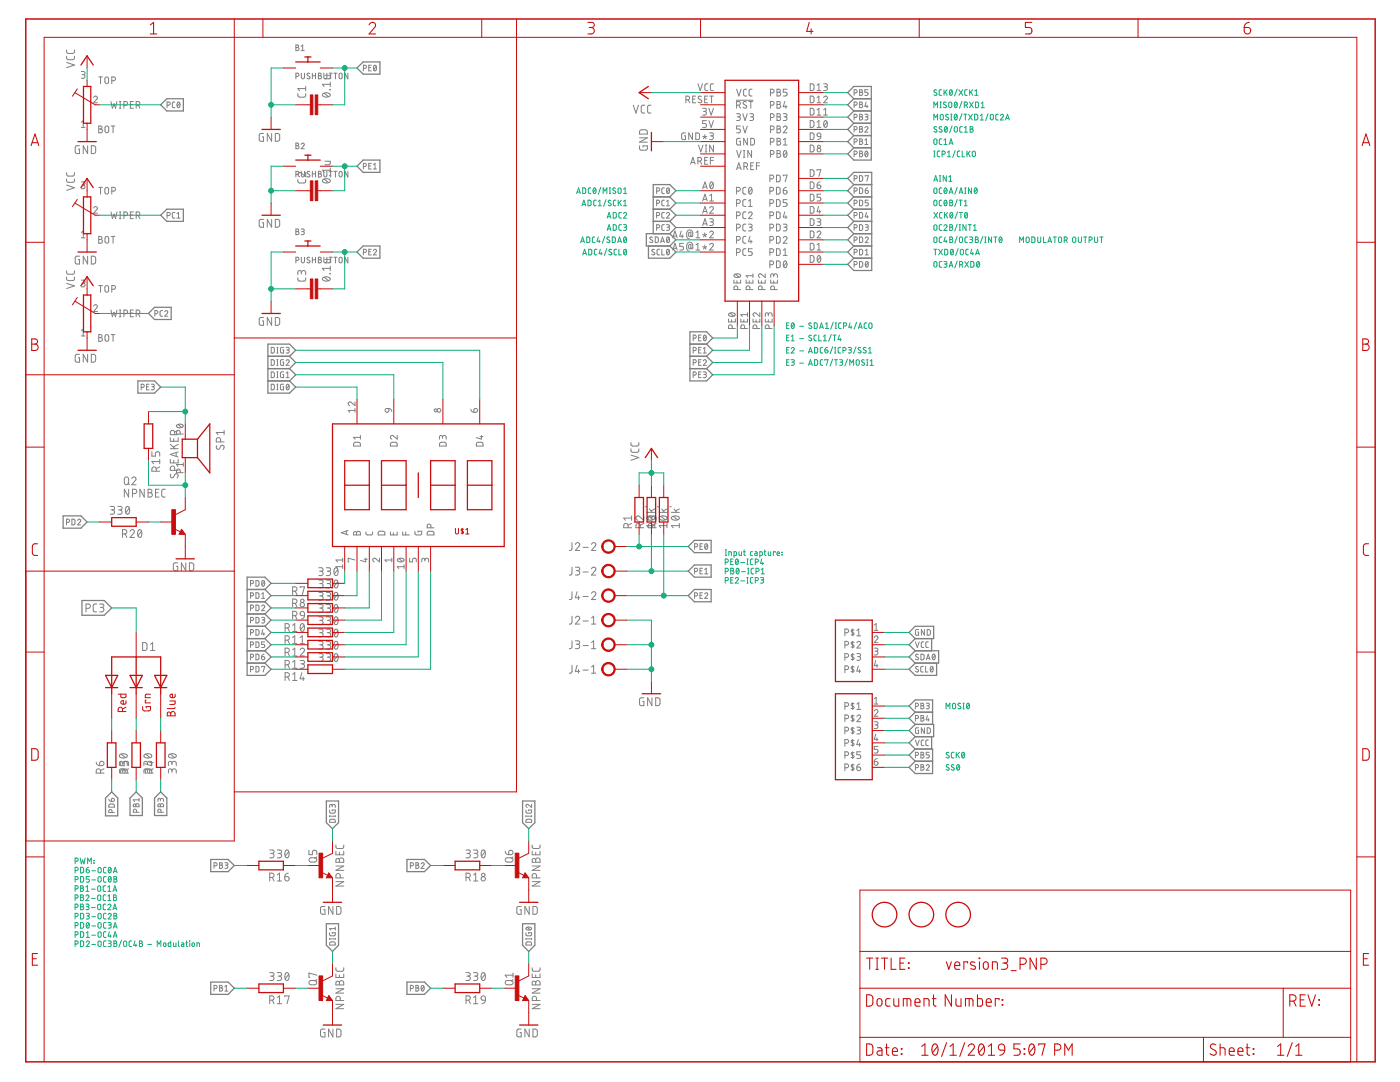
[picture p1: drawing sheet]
<svg xmlns="http://www.w3.org/2000/svg" width="279mm" height="216mm" viewBox="0 0 279 216" stroke-linecap="round" stroke-linejoin="round" font-family="sans-serif">
<g fill="none" stroke="#808080" stroke-width=".2">
<path d="M13.3 11.2v.5l.4 .2h.9l.2-.2 .1-.5M13.3 10v.4l.4 .3 .9-.1 .2-.2 .1-.4M13.3 12.5l1.6 .5-1.6 .5M16.2 14.3h.5l.3 .2-.2 .3-.4 .1M16.6 14.9a.37 .37 0 0 1 .4 .4 .37 .37 0 0 1-.4 .3h-.4M18.7 19.5a.37 .37 0 0 1 .5-.3 .37 .37 0 0 1 .1 .6l-.6 .7h.7M19.7 15.3h.7M20.1 15.3v1.4M21 15.5l.3-.2 .3 .2 .1 .8a.37 .37 0 0 1-.4 .4 .37 .37 0 0 1-.4-.4zM22.3 16.1h.4a.38 .38 0 0 0 .4-.4 .38 .38 0 0 0-.4-.4h-.4v1.4M59.1 15.2l.5-.1 .1-.2-.2-.3h-.4v1.1M59.1 9l.5 .1v.3l-.2 .1 .3 .2-.2 .4h-.4z"/>
<path d="M59.1 9.5h.3M59.4 18.7l.1 .6 .3 .1 1.1-.1 .1-.6M60.1 10.1h.6M60.1 9.2l.3-.2v1.1M60.1 14.6v.8l.3 .3 .3-.1 .1-1M61 17.3v.8M61 17.7h-1.6l.4 .4M61.8 14.7l-.4-.1-.1 .3 .4 .4a.29 .29 0 0 1 .1 .4 .29 .29 0 0 1-.5 0l-.1-.1M62.3 14.6v1.1M62.3 15.1h.7M63 14.6v1.1M63.5 14.6l.6 .1v.3l-.3 .1 .4 .2-.2 .4h-.5z"/>
<path d="M63.5 15.1h.3M64.5 18.7a.97 .97 0 0 1 1.4 .2 .91 .91 0 0 1-1.6 0zM64.6 14.6v1l.3 .1 .3-.1v-1M64.7 18.6l.9 .7M64.9 15h1v.6l-.2 .1h-.8M65.7 14.6h.6M65.8 17.8l.1 .1zM65.9 16.4v.9M65.9 16.8h-1.6l.4 .5M66 14.6v1.1M66.6 14.6h.7M67 14.6v1.1"/>
<path d="M67.8 14.7l.3-.1 .2 .2v.8l-.2 .1-.4-.1zM69.4 14.6v1.1l-.6-1.1v1.1M72.5 13.6l.6-.1v-.4l-.6-.1v1.1M73.6 13.5h.4M74.1 13h-.5v1.1h.5M74.7 13.1l.1-.1a.68 .68 0 0 1 0 1.1 .72 .72 0 0 1-.1-1zM75.1 13.3l-.5 .6M136.9 19.9h.4a.37 .37 0 0 0 .3-.4 .37 .37 0 0 0-.3-.3h-.4v1.3M137.3 19.9l.3 .6M138.2 19.8h.5M138.9 19.2h-.7v1.3h.7M139.3 16.7l.4 1.4 .5-1.4"/>
<path d="M140 19.3l-.5-.1-.2 .3 .6 .5a.33 .33 0 0 1 0 .5 .33 .33 0 0 1-.5-.1l-.1-.1M140.6 19.8h.5M141.2 19.2h-.6v1.3h.6M141.3 16.7l-.5 .1-.1 .2v.9l.2 .2h.4M141.6 19.2h.8M142 19.2v1.3M142.4 16.7l-.5 .1-.1 .2v.9l.2 .2h.4M147 17.8l.4 1.4 .5-1.4M149 17.8h-.5l-.1 .3v.9l.6 .2M150.1 17.8h-.5l-.1 .3v.9l.6 .2M153.8 18.5h.3a.37 .37 0 0 0 .4-.3 .37 .37 0 0 0-.4-.4h-.3v1.4M155.1 17.8l.6 .1v.4l-.3 .1a.38 .38 0 0 1 .4 .4 .38 .38 0 0 1-.4 .4h-.3z"/>
<path d="M155.1 18.4h.3M157.1 17.8h-.8v.6h.5a.39 .39 0 0 1 .3 .4 .39 .39 0 0 1-.3 .4h-.5M161.7 19.2h.5l.2 .2 .1 .8-.3 .3h-.5zM161.7 16.7h.5l.2 .3 .1 .7-.3 .3-.5 .1zM163.1 18.1h.7M163.1 17l.3-.3v1.4M163.1 19.5l.3-.3v1.3M164.4 19.5a.37 .37 0 0 1 .5-.3 .37 .37 0 0 1 .1 .6l-.6 .7h.7M164.4 16.7h.6l.1 .3-.1 .3h-.5M164.8 17.3a.38 .38 0 0 1 .3 .4 .38 .38 0 0 1-.3 .4h-.4M170.5 18.5l.5-.1v-.4l-.5-.1v1.1M171.6 17.9h.4l.1 .2-.2 .3 .3 .2-.2 .4h-.4z"/>
<path d="M171.6 18.4h.3M173.2 17.9h-.6v.5h.4a.31 .31 0 0 1 .2 .3 .31 .31 0 0 1-.2 .3h-.4M13.3 35.7v.5l.4 .2h.9l.2-.2 .1-.5M13.3 34.4v.5l.4 .2h.9l.2-.2 .1-.5M13.3 36.9l1.6 .6-1.6 .5M15.9 29.1h-.7l-.2 .2v1l.2 .3h.7v-.8h-.3M16.2 36.3h.5l.3 .2-.2 .4h-.4M16.2 24.4l.4-.3v1.3M16.2 25.4h.8M16.6 36.9a.37 .37 0 0 1 .4 .4 .37 .37 0 0 1-.4 .4h-.4M17.5 29.1v1.5l-.9-1.5v1.5M18.2 29.1h.6l.3 .2v1.1l-.3 .2h-.6z"/>
<path d="M19.7 25.1l.6 .2 .1 .2-.3 .2a.38 .38 0 0 1 .3 .4 .38 .38 0 0 1-.3 .4h-.4zM19.7 25.7h.4M19.7 37.4h.7M20.1 37.4v1.3M21 37.5l.3-.1 .3 .1 .1 .9a.37 .37 0 0 1-.4 .3 .37 .37 0 0 1-.4-.3zM21.1 25.3l.2-.2 .3 .2 .1 .8a.37 .37 0 0 1-.4 .4 .37 .37 0 0 1-.3-.4zM22.1 20.3l.3 1.3 .4-.9 .3 .9 .2-1.3M22.2 25.1h.7M22.3 38.1h.4a.38 .38 0 0 0 .4-.3 .38 .38 0 0 0-.4-.4h-.4v1.3M22.6 25.1v1.4M23.8 20.3h.3M23.8 21.6h.3"/>
<path d="M24 20.3v1.3M24.7 21h.4a.37 .37 0 0 0 .4-.4 .37 .37 0 0 0-.4-.3h-.4v1.3M26 20.8h.5M26.6 20.3h-.6v1.3h.6M27.2 21h.3a.37 .37 0 0 0 .4-.4 .37 .37 0 0 0-.4-.3h-.3v1.3M27.6 21l.3 .6M33.3 21l.6-.1v-.4l-.6-.1v1.1M34.9 20.4h-.4l-.1 .2 .1 .8 .4 .1M35.5 20.4h.1a.6 .6 0 0 1 .3 .5 .6 .6 0 0 1-.4 .6l-.2-.6zM35.9 20.6l-.5 .6M52.6 26.6h-.7l-.1 .2-.1 1 .2 .4h.7v-.9h-.3M54.2 26.6v1.6l-.9-1.6v1.6"/>
<path d="M54.9 26.6h.6l.3 .3v1l-.3 .3h-.6zM59.1 34.8l.5-.1v-.4l-.5-.1v1.1M59.1 28.6h.4l.1 .1-.2 .4 .3 .2-.2 .4h-.4zM59.1 29.1h.3M59.4 35.8l.1 .5 .3 .2h1l.2-.2v-.5M60.1 28.8a.32 .32 0 0 1 .4-.2 .32 .32 0 0 1 .1 .5l-.5 .6h.6M60.1 34.2v.8l.3 .3 .3-.2 .1-.9M61 34.4v.9l-.9-.8a.43 .43 0 0 0-.6 .2 .43 .43 0 0 0 .3 .6M61.8 34.3l-.4-.1-.1 .2 .4 .4a.29 .29 0 0 1 .1 .5 .29 .29 0 0 1-.5-.1h-.1M62.3 34.2v1.1M62.3 34.7h.7M63 34.2v1.1"/>
<path d="M63.5 34.2h.5l.1 .2v.2l-.3 .1 .4 .2-.2 .4h-.5zM63.5 34.7h.3M64.5 35.8a.99 .99 0 0 1 1.4 .3 .94 .94 0 0 1-1.6 0zM64.6 34.2v.9l.3 .2 .3-.2v-.9M64.7 35.7l.9 .7M64.9 32.2h1v.5l-.2 .2h-.8M65.7 34.2h.6M65.8 35l.1 .1zM65.9 33.5v.9M65.9 34h-1.6l.4 .4M66 34.2v1.1M66.6 34.2h.7"/>
<path d="M67 34.2v1.1M67.8 34.3l.3-.1 .2 .2v.7l-.2 .2-.4-.2zM69.4 34.2v1.1l-.6-1.1v1.1M72.5 33.2l.6-.1v-.4l-.6-.1v1.1M73.6 33.1h.4M74.1 32.6h-.5v1.1h.5M74.5 33.7h.6M74.5 32.9l.3-.3v1.1M126.4 21l.5 1.6 .5-1.6M127.6 29.1l.1 .7 .1 .2h1.2l.2-.2v-.7h-.9v.3M127.6 27.5h1.6l-1.6 .9h1.6M127.8 26l.3-.1h.8l.3 .3v.6h-1.6z"/>
<path d="M128.7 21h-.5l-.2 .3v1.1l.2 .1 .5 .1M129.9 21h-.4l-.3 .3 .1 1.1 .2 .1 .4 .1M131 38.1h.5l.2-.2-.1-.3-.6-.1v1.1M132.6 37.5h-.4l-.1 .2v.8l.5 .1M132.6 39.9l-.4 .1-.1 .2v.7l.5 .2M133.1 37.6l.1-.1a.58 .58 0 0 1 .4 .6 .58 .58 0 0 1-.4 .5l-.2-.5zM133.6 37.7l-.5 .7M136.8 26.5l-.7 .2-.1 .9 .2 .2 .6 .1v-.8h-.2M137.8 32.8l.5-1.4 .4 1.4M137.9 32.4h.7M138.2 26.5v1.4l-.7-1.4v1.4M138.9 26.5h.5l.2 .3v.7l-.2 .3-.5 .1z"/>
<path d="M139.3 32.2h.4a.37 .37 0 0 0 .3-.4 .37 .37 0 0 0-.3-.4h-.4v1.4M139.4 29l.4 1.3 .5-1.3M139.7 32.2l.3 .6M140.2 21.6h.5l.3 .2-.2 .4h-.4M140.2 27.2l.5 .1M140.2 37.7l.5-1.4 .4 1.4M140.4 37.3h.6M140.4 39.8h.6M140.6 22.2a.37 .37 0 0 1 .4 .4 .37 .37 0 0 1-.4 .4h-.4M140.6 32h.5M140.7 26.9v.4M140.7 27.3l.2 .4"/>
<path d="M140.7 27.3l-.3 .4M140.8 29h.3M140.8 30.3h.3M140.9 29v1.3M141 24.1h-.8v.6h.5a.39 .39 0 0 1 .3 .3 .39 .39 0 0 1-.3 .4h-.5M141.1 27.2l-.4 .1M141.2 31.4h-.6v1.4h.6M141.5 21.6l.4 1.4 .5-1.4M141.5 24.1l.4 1.3 .5-1.3M141.6 26.5h.6l.2 .3-.2 .3h-.4M141.6 39.1l.4-.3v1.3M141.8 32h.6"/>
<path d="M141.8 36.4l.1-.1a.72 .72 0 0 1 .5 .7 .72 .72 0 0 1-.4 .7 .86 .86 0 0 1-.2-1.3zM142 27.1a.37 .37 0 0 1 .4 .4 .37 .37 0 0 1-.4 .4h-.4M142.3 36.6l-.6 .8M142.4 31.4h-.6v1.4M142.4 29v1.3l-.8-1.3v1.3M146.9 20h3.4M147 21h.4a.37 .37 0 0 0 .4-.4 .37 .37 0 0 0-.4-.3h-.4v1.3M147 22.7h.6l.1 .2-.1 .4h-.4M147 38.1h.4a.38 .38 0 0 0 .4-.3 .38 .38 0 0 0-.4-.4h-.4v1.3M147 30l.4 1.4 .5-1.4M147 33.8l.4-1.3 .5 1.3M147.1 33.5h.7"/>
<path d="M147.4 23.3a.37 .37 0 0 1 .4 .4 .37 .37 0 0 1-.4 .3h-.4M147.4 21l.4 .6M147.8 25.1h-.8v.6h.4a.39 .39 0 0 1 .4 .4 .39 .39 0 0 1-.4 .4h-.4M147.8 27.6h-.6l-.2 .1v.9l.2 .3h.6v-.7h-.3M148.3 22.7l.4 1.3 .4-1.3M148.3 25.1l.4 1.4 .4-1.4M148.4 31.4h.3M148.4 30h.3M148.5 33.2h.3a.37 .37 0 0 0 .4-.3 .37 .37 0 0 0-.4-.4h-.3v1.3M148.5 30v1.4M148.9 37.4h-.5l-.1 .3v.8l.1 .2h.5M148.9 39.8l-.5 .1-.1 .2v.9l.6 .2"/>
<path d="M148.9 33.2l.3 .6M148.9 20.4l-.4-.1-.2 .3 .6 .4a.33 .33 0 0 1 0 .5 .33 .33 0 0 1-.5 0l-.1-.1M149.2 27.6v1.3l-.8-1.3v1.3M149.5 20.3h.7M149.5 37.5l.2-.1a.79 .79 0 0 1 0 1.3 .86 .86 0 0 1-.2-1.2zM149.6 22.7h.5l.3 .2-.2 .4h-.4M149.8 27.6h.5l.2 .2 .1 .8-.3 .3h-.5zM149.8 33.1h.5M149.8 20.3v1.3M150 30v1.4l-.8-1.4v1.4M150 23.3a.37 .37 0 0 1 .4 .4 .37 .37 0 0 1-.4 .3h-.4M150 37.7l-.6 .7"/>
<path d="M150.4 32.5h-.6v1.3h.6M151 33.1h.6M151.6 32.5h-.6v1.3M153.6 38.1h.4a.38 .38 0 0 0 .4-.3 .38 .38 0 0 0-.4-.4h-.4v1.3M153.6 35.7h.4a.37 .37 0 0 0 .4-.4 .37 .37 0 0 0-.4-.4h-.4v1.4M153.8 30.8h.3a.38 .38 0 0 0 .4-.4 .38 .38 0 0 0-.4-.4h-.3v1.4M153.8 28.3h.3a.37 .37 0 0 0 .4-.3 .37 .37 0 0 0-.4-.4h-.3v1.3M153.8 25.9h.3a.37 .37 0 0 0 .4-.4 .37 .37 0 0 0-.4-.4h-.3v1.4M153.8 23.5h.3a.38 .38 0 0 0 .4-.4 .38 .38 0 0 0-.4-.4h-.3v1.3M153.8 21h.3a.37 .37 0 0 0 .4-.4 .37 .37 0 0 0-.4-.3h-.3v1.3M155 39.8l.5 .1 .2 .2v.9l-.2 .1-.5 .1zM155 37.4h.3l.4 .2v.9l-.2 .2h-.5z"/>
<path d="M155 34.9l.5 .1 .2 .2v.8l-.2 .3h-.5zM155.1 30l.6 .2v.3l-.3 .1a.37 .37 0 0 1 .4 .4 .37 .37 0 0 1-.4 .4h-.3zM155.1 27.6l.6 .1v.4l-.3 .1a.37 .37 0 0 1 .4 .4 .37 .37 0 0 1-.4 .3h-.3zM155.1 25.1l.6 .2v.3l-.3 .1a.38 .38 0 0 1 .4 .4 .38 .38 0 0 1-.4 .4h-.3zM155.1 22.7l.6 .1v.4l-.3 .1a.37 .37 0 0 1 .4 .4 .37 .37 0 0 1-.4 .3h-.3zM155.1 20.3l.6 .1v.3l-.3 .1a.37 .37 0 0 1 .4 .4 .37 .37 0 0 1-.4 .4h-.3zM155.1 30.6h.3M155.1 28.2h.3M155.1 23.3h.3M155.1 25.7h.3M155.1 20.8h.3M156.3 38h.5a.37 .37 0 0 1 .3 .4 .37 .37 0 0 1-.4 .3 .37 .37 0 0 1-.4-.3z"/>
<path d="M156.3 25.4a.37 .37 0 0 1 .5-.2 .37 .37 0 0 1 .2 .5l-.7 .8h.8M156.3 22.7h.6l.2 .2-.2 .4h-.4M156.3 28.9h.8M156.3 27.9l.4-.3v1.3M156.3 35.1v-.2h.8l-.4 1.4M156.5 30.1h.1a.66 .66 0 0 1 .5 .4 .66 .66 0 0 1-.1 .7l-.2 .2a.66 .66 0 0 1-.5-.5 .66 .66 0 0 1 .1-.7zM156.6 20.3l-.3 1h.8M156.7 23.3a.37 .37 0 0 1 .4 .4 .37 .37 0 0 1-.4 .3h-.4M156.8 21v.6M156.9 37.4l-.5 .2-.1 .4M157 30.3l-.6 .8M157.1 39.8h-.8v.6h.5a.39 .39 0 0 1 .3 .4 .39 .39 0 0 1-.3 .4h-.5"/>
<path d="M161.7 38.8h.5l.2 .2 .1 .7-.3 .4h-.5zM161.7 36.3h.5l.2 .2 .1 .8-.3 .3-.5 .1zM161.7 33.9h.5l.2 .2 .1 .7-.3 .4h-.5zM161.7 29h.5l.2 .2 .1 .7-.3 .4h-.5zM161.7 26.5h.5l.2 .3 .1 .7-.3 .3-.5 .1zM161.7 24.1h.5l.2 .2 .1 .7-.3 .4h-.5zM161.7 21.6l.5 .1 .2 .1 .1 .8-.3 .3-.5 .1zM163.1 36.9h.4a.37 .37 0 0 1 .3 .4 .37 .37 0 0 1-.4 .4 .37 .37 0 0 1-.3-.4zM163.1 20.5h.7M163.1 23h.7M163.1 25.4h.7M163.1 21.9l.3-.3v1.4"/>
<path d="M163.1 24.4l.3-.3v1.3M163.1 34v-.1h.7l-.4 1.3M163.2 26.6l.2-.1 .3 .1 .1 .7-.6-.1zM163.7 36.3l-.5 .3-.1 .3M163.8 38.8h-.7v.5h.4a.39 .39 0 0 1 .3 .4 .39 .39 0 0 1-.3 .4h-.4M163.8 27.3l-.1 .3-.5 .3M164.4 23h.7M164.4 21.9l.4-.3v1.4M164.5 24.2l.3-.1a.82 .82 0 0 1 0 1.3 .84 .84 0 0 1-.3-1.2zM165.1 24.4l-.6 .7M170.5 38.1h.4l.2-.2-.1-.3-.5-.1v1.1M170.5 35.7l.5-.1v-.4l-.5-.1v1.1"/>
<path d="M170.5 30.8h.4l.2-.3-.1-.2-.5-.2v1.2M170.5 28.3l.5-.1v-.4l-.5-.1v1.1M170.5 25.9l.5-.1v-.4l-.5-.1v1.1M170.5 23.4h.4l.2-.2-.1-.3-.5-.1v1.1M170.5 21l.5-.1v-.4l-.5-.1v1.1M171.5 39.9l.5 .1 .1 .1 .1 .7-.2 .2-.5 .1zM171.5 37.5h.5l.2 .3v.5l-.2 .3h-.5zM171.5 35.1h.5l.1 .1 .1 .7-.2 .3h-.5zM171.6 30.1l.5 .1v.4h-.2l.3 .3-.2 .3-.4 .1zM171.6 27.7l.5 .1v.3l-.2 .1 .3 .2-.2 .4h-.4zM171.6 25.3h.4l.1 .1-.2 .4 .3 .2-.2 .4h-.4zM171.6 22.8l.5 .1v.3l-.2 .1 .3 .3-.2 .3h-.4z"/>
<path d="M171.6 20.4h.5v.4h-.2l.3 .3-.2 .4h-.4zM171.6 30.6h.3M171.6 28.2h.3M171.6 23.3h.3M171.6 25.8h.3M171.6 20.8h.3M172.6 25.5a.31 .31 0 0 1 .4-.2 .31 .31 0 0 1 .1 .5l-.5 .6h.6M172.6 22.8h.4l.2 .2-.1 .3h-.4M172.6 28.8h.6M172.6 28l.3-.3v1.1M172.7 38h.4a.31 .31 0 0 1 .2 .3 .31 .31 0 0 1-.3 .3 .31 .31 0 0 1-.3-.3zM172.7 35.2v-.1h.6l-.3 1.1"/>
<path d="M172.7 30.2h.1a.58 .58 0 0 1 .4 .5 .58 .58 0 0 1-.4 .6l-.2-.6zM172.8 20.4l-.2 .8h.6M172.9 23.3l.3 .1v.4l-.6 .1M173 21v.5M173.2 37.5l-.4 .1-.1 .4M173.2 30.4l-.5 .6M173.3 39.9h-.6v.5h.4a.32 .32 0 0 1 .2 .4 .32 .32 0 0 1-.2 .3h-.4M13.3 55.3v.5l.4 .2h.9l.2-.2 .1-.5M13.3 54v.5l.4 .2h.9l.2-.2 .1-.5M13.3 56.5l1.6 .5-1.6 .6M15.9 51.1h-.7l-.2 .2v1l.2 .3 .7 .1v-.9h-.3M16.2 55.9h.6l.2 .2-.2 .4h-.4"/>
<path d="M16.2 46.4l.4-.3v1.4M16.2 47.5h.8M16.6 56.5a.37 .37 0 0 1 .4 .4 .37 .37 0 0 1-.4 .3h-.4M17.5 51.1v1.6l-.9-1.6v1.6M18.2 51.1h.6l.3 .3v1l-.3 .2-.6 .1zM18.7 41.5a.37 .37 0 0 1 .5-.3 .37 .37 0 0 1 .1 .6l-.6 .7h.7M19.7 47.2l.6 .1 .1 .2-.3 .3a.38 .38 0 0 1 .3 .4 .38 .38 0 0 1-.3 .3h-.4zM19.7 47.8h.4M19.7 57h.7M20.1 57v1.3M21 57.1l.4-.1 .3 .2v.7a.37 .37 0 0 1-.4 .4 .37 .37 0 0 1-.4-.4zM21.1 47.3l.2-.1 .3 .1 .1 .9a.37 .37 0 0 1-.4 .3 .37 .37 0 0 1-.3-.3z"/>
<path d="M22.1 42.3l.3 1.3 .4-.9 .3 .9 .2-1.3M22.2 47.2h.7M22.3 57.7h.4a.37 .37 0 0 0 .4-.3 .37 .37 0 0 0-.4-.4h-.4v1.3M22.6 47.2v1.3M23.8 42.3h.3M23.8 43.6h.3M24 42.3v1.3M24.7 43h.4a.37 .37 0 0 0 .4-.3 .37 .37 0 0 0-.4-.4h-.4v1.3M26 42.9h.5M26.6 42.3h-.6v1.3h.6M27.2 43h.3a.37 .37 0 0 0 .4-.3 .37 .37 0 0 0-.4-.4h-.3v1.3M27.6 43l.3 .6"/>
<path d="M33.3 43l.6-.1v-.4l-.6-.1v1.1M34.9 42.4h-.4l-.1 .3 .1 .8h.4M35.3 43.5h.6M35.3 42.7l.3-.3v1.1M52.6 43.8h-.7l-.1 .2-.1 1 .2 .3h.7v-.9h-.3M54.2 43.8v1.5l-.9-1.5v1.5M54.9 43.8h.6l.3 .2v1.1l-.3 .2h-.6zM59.1 51.9l.5-.1v-.4l-.5-.1v1.2M59.1 45.7l.5 .1v.3l-.2 .1 .3 .2-.2 .4h-.4zM59.1 46.2h.3M59.4 55.4l.1 .6 .3 .1 1.1-.1 .1-.6M60.1 45.7h.5l.1 .2-.1 .3h-.4"/>
<path d="M60.1 51.3v.8l.3 .4 .3-.2 .1-1M60.1 54.4a.43 .43 0 0 1 .5-.4 .43 .43 0 0 1 .4 .4v.4M60.1 54.7v-.5l-.4-.2-.2 .2-.1 .6M60.4 46.2l.3 .2v.3l-.6 .1M61.8 51.4h-.4l-.1 .2 .4 .4a.29 .29 0 0 1 .1 .4 .29 .29 0 0 1-.5 0l-.1-.1M62.3 51.3v1.2M62.3 51.8h.7M63 51.3v1.2M63.5 51.3l.6 .1v.3l-.3 .1 .4 .3-.2 .3-.5 .1zM63.5 51.8h.3M64.5 55.4a.97 .97 0 0 1 1.4 .3 .94 .94 0 0 1-1.6 0zM64.6 51.3v1l.3 .2 .3-.2v-1"/>
<path d="M64.7 55.3l.9 .7M64.9 51.8h1v.5l-.2 .1-.8 .1M65.7 51.3h.6M65.8 54.6l.1 .1zM65.9 53.1v.9M65.9 53.6h-1.6l.4 .4M66 51.3v1.2M66.6 51.3h.7M67 51.3v1.2M67.8 51.4l.3-.1 .2 .2v.8l-.2 .2-.4-.2zM69.4 51.3v1.2l-.6-1.2v1.2M72.5 50.4l.6-.2v-.4l-.6-.1v1.2"/>
<path d="M73.6 50.2h.4M74.1 49.7h-.5v1.2h.5M74.5 50a.3 .3 0 0 1 .5-.2 .3 .3 0 0 1 .1 .4l-.6 .7h.6M130.2 47.4a.27 .27 0 0 0-.4-.1 .27 .27 0 0 0 0 .5l.4 .1a.31 .31 0 0 1-.1 .5 .31 .31 0 0 1-.4-.1M130.6 49.8h-.3l-.2 .2 .6 .5a.32 .32 0 0 1-.2 .4 .32 .32 0 0 1-.4-.2M130.8 47.3h.4l.2 .2v.6l-.2 .3h-.4zM131 40.6l.6-.2v-.3l-.6-.2v1.2M131 43l.6-.1v-.4l-.6-.1v1.1M131 45.5l.5-.1 .2-.2-.1-.2-.6-.2v1.2M131.6 49.7l-.3 .1-.2 .2v.7l.5 .2M131.8 48.4l.4-1.1 .4 1.1M131.9 48.1h.6"/>
<path d="M132.1 49.7v1.2h.5M132.6 42.4h-.4l-.1 .3v.7l.5 .1M132.6 44.8l-.4 .1-.1 .2v.7l.5 .2M133 42.7a.3 .3 0 0 1 .4-.3 .3 .3 0 0 1 .1 .5l-.5 .6h.6M133 44.8h.4l.2 .2-.1 .3h-.4M133 41.1h.6M133 40.2l.3-.3v1.2M133.1 47.4l.2-.1a.6 .6 0 0 1 .3 .6 .6 .6 0 0 1-.4 .5l-.2-.5zM133.1 49.8l.2-.1a.6 .6 0 0 1 .3 .6 .6 .6 0 0 1-.4 .5l-.2-.5zM133.3 45.3l.3 .2v.2l-.1 .2-.5 .1M133.6 47.5l-.5 .7M133.6 50l-.5 .6"/>
<path d="M134.3 47.5l.4-1.4 .4 1.4M134.3 49.9l.4-1.3 .4 1.3M134.4 47.1h.6M134.4 49.6h.6M136 46.1l-.3 1h.7M136.2 46.8v.7M136.4 48.6h-.7v.5h.4a.38 .38 0 0 1 .3 .4 .38 .38 0 0 1-.3 .4h-.4M137.9 47l-.1 .2-.3-.1v-.7l.4-.1v.8l.2 .1 .2-.2v-.5a.6 .6 0 0 0-.6-.6 .6 .6 0 0 0-.6 .6v.8l.2 .3 .3 .1M137.9 49.4l-.3 .3-.1-.1v-.7l.4-.1v.7l.2 .2 .2-.2v-.6a.6 .6 0 0 0-.6-.6 .6 .6 0 0 0-.6 .6v.8l.5 .4M138.9 46.4l.4-.3v1.4M138.9 48.9l.4-.3v1.3M138.9 47.5h.8"/>
<path d="M138.9 49.9h.8M140.2 40.1l.5-1.3 .4 1.3M140.2 42.5l.5-1.3 .4 1.3M140.2 45l.5-1.4 .4 1.4M140.2 46.8l.5 .1M140.2 49.2l.5 .2M140.4 42.2h.6M140.4 44.7h.6M140.7 46.5v.4M140.7 48.9v.5M140.7 46.9l.2 .4M140.7 46.9l-.3 .4"/>
<path d="M140.7 49.4l.2 .3M140.7 49.4l-.3 .3M141.1 46.8l-.4 .1M141.1 49.2l-.4 .2M141.6 41.5a.37 .37 0 0 1 .5-.3 .37 .37 0 0 1 .2 .6l-.7 .7h.8M141.6 43.6l.6 .1 .2 .2-.2 .3-.4 .1M141.6 46.4a.37 .37 0 0 1 .5-.3 .37 .37 0 0 1 .2 .6l-.7 .8h.8M141.6 48.9a.37 .37 0 0 1 .5-.3 .37 .37 0 0 1 .2 .5l-.7 .8h.8M141.6 40.1h.8M142 44.3a.37 .37 0 0 1 .4 .3 .37 .37 0 0 1-.4 .4h-.4M146.5 55.9v.6h1.3v-.6M146.6 54.8a.74 .74 0 0 1 1.2 .3 .73 .73 0 0 1-.7 .3 .73 .73 0 0 1-.6-.5z"/>
<path d="M146.8 54.7l.7 .6M147 40.6h.4a.37 .37 0 0 0 .4-.4 .37 .37 0 0 0-.4-.4h-.4v1.4M147 43h.4a.37 .37 0 0 0 .4-.3 .37 .37 0 0 0-.4-.4h-.4v1.3M147 45.5h.4a.38 .38 0 0 0 .4-.4 .38 .38 0 0 0-.4-.4h-.4v1.4M147 47.9h.4a.37 .37 0 0 0 .4-.3 .37 .37 0 0 0-.4-.4h-.4v1.3M147 50.4h.4a.37 .37 0 0 0 .4-.4 .37 .37 0 0 0-.4-.4h-.4v1.4M147.1 56v.5M147.2 57.8v-.4a.37 .37 0 0 0-.4-.4 .37 .37 0 0 0-.3 .4v.4h1.3M148.9 42.3h-.5l-.1 .3v.8l.1 .2h.5M148.9 44.7l-.5 .1-.1 .2v.9l.1 .2h.5M148.9 47.2h-.5l-.1 .3v.8l.6 .2M148.9 49.6l-.5 .1-.1 .2v.9l.1 .1 .5 .1"/>
<path d="M148.9 55.9v.6h1.4v-.6M149.4 42.6a.37 .37 0 0 1 .5-.3 .37 .37 0 0 1 .1 .6l-.6 .7h.7M149.4 44.7h.4l.3 .3-.2 .3h-.4M149.4 41.2h.7M149.4 40.1l.3-.3v1.4M149.5 56v.5M149.7 57.8v-.4a.38 .38 0 0 0-.4-.4 .38 .38 0 0 0-.4 .4v.4h1.4M149.7 47.2l-.3 1h.7M149.7 45.3a.37 .37 0 0 1 .4 .4 .37 .37 0 0 1-.4 .4h-.3M149.9 47.9v.6M150.1 49.6h-.7v.6h.4a.38 .38 0 0 1 .3 .4 .38 .38 0 0 1-.3 .4h-.4M150.3 54.6v.8"/>
<path d="M150.3 55h-1.4l.3 .4M151.4 55.9v.6h1.3v-.6M152 56v.5M152.1 57.8v-.4a.37 .37 0 0 0-.4-.4 .37 .37 0 0 0-.3 .4v.4h1.3M152.7 54.6v.8l-.7-.7a.37 .37 0 0 0-.6 .2 .37 .37 0 0 0 .3 .5M153.6 52.8h.4a.38 .38 0 0 0 .4-.3 .38 .38 0 0 0-.4-.4h-.4v1.3M153.6 50.4h.4a.37 .37 0 0 0 .4-.4 .37 .37 0 0 0-.4-.4h-.4v1.4M153.6 47.9h.4a.37 .37 0 0 0 .4-.3 .37 .37 0 0 0-.4-.4h-.4v1.3M153.6 45.5h.4a.38 .38 0 0 0 .4-.4 .38 .38 0 0 0-.4-.4h-.4v1.4M153.6 43h.4a.37 .37 0 0 0 .4-.3 .37 .37 0 0 0-.4-.4h-.4v1.3M153.6 40.6h.4a.37 .37 0 0 0 .4-.4 .37 .37 0 0 0-.4-.4h-.4v1.4M153.8 55.9v.6h1.4v-.6"/>
<path d="M154.4 55a.37 .37 0 0 1 .4-.4 .37 .37 0 0 1 .4 .4v.4M154.4 55.2v-.4l-.3-.2-.3 .2v.6M154.4 56v.5M154.6 57.8v-.4a.37 .37 0 0 0-.4-.4 .37 .37 0 0 0-.4 .4v.4h1.4M155 52.1h.3l.4 .2v.9l-.2 .2h-.5zM155 49.6l.5 .1 .2 .1v.9l-.2 .2-.5 .1zM155 47.2h.5l.2 .2v.9l-.2 .2h-.5zM155 44.7h.3l.4 .3v.8l-.2 .2-.5 .1zM155 42.3h.5l.2 .2v.9l-.2 .2h-.5zM156.3 47.5a.37 .37 0 0 1 .5-.3 .37 .37 0 0 1 .2 .6l-.7 .7h.8M156.3 44.7l.6 .1 .2 .2-.2 .3h-.4M156.3 51h.8"/>
<path d="M156.3 49.9l.4-.3v1.4M156.5 52.2l.1-.1a.66 .66 0 0 1 .5 .4 .66 .66 0 0 1-.1 .7l-.2 .2a.66 .66 0 0 1-.5-.5 .66 .66 0 0 1 .1-.6zM156.6 42.3l-.3 1h.8M156.7 45.3a.37 .37 0 0 1 .4 .4 .37 .37 0 0 1-.4 .4h-.4M156.8 43v.6M157 52.4l-.6 .7M161.7 51h.5l.2 .2 .1 .8-.3 .3h-.5zM161.7 48.6h.5l.2 .2 .1 .7-.3 .4h-.5zM161.7 46.1h.5l.2 .2 .1 .8-.3 .3-.5 .1zM161.7 43.6l.5 .1 .2 .2 .1 .7-.3 .4h-.5zM161.7 41.2h.5l.2 .2 .1 .8-.3 .3h-.5zM163.1 46.4a.37 .37 0 0 1 .5-.3 .37 .37 0 0 1 .1 .6l-.6 .8h.7"/>
<path d="M163.1 43.6h.4l.3 .3-.2 .3-.4 .1M163.1 49.9h.7M163.1 48.9l.3-.3v1.3M163.2 51.1l.2-.1a.79 .79 0 0 1 0 1.3 .84 .84 0 0 1-.2-1.2zM163.4 41.2l-.3 1h.7M163.4 44.3a.37 .37 0 0 1 .4 .3 .37 .37 0 0 1-.4 .4h-.3M163.6 42v.5M163.7 51.3l-.6 .7M170.5 52.8h.4l.2-.2-.1-.3-.5-.1v1.1M170.5 50.4l.5-.2v-.4l-.5-.1v1.2M170.5 47.9l.5-.1v-.4l-.5-.1v1.1M170.5 45.5l.4-.1 .2-.2-.1-.2-.5-.2v1.2"/>
<path d="M170.5 43l.5-.1v-.4l-.5-.1v1.1M170.5 40.6l.5-.2v-.3l-.5-.2v1.2M171.5 52.2h.5l.2 .3v.5l-.3 .3h-.4zM171.5 49.7l.5 .1 .1 .1 .1 .6-.2 .3-.5 .1zM171.5 47.3h.5l.1 .2 .1 .6-.2 .3h-.5zM171.5 44.8l.5 .1 .2 .2v.6l-.2 .3h-.5zM171.5 42.4h.5l.1 .2 .1 .6-.2 .3h-.5zM172.7 47.5a.31 .31 0 0 1 .4-.2 .31 .31 0 0 1 .1 .5l-.5 .6h.6M172.7 44.8h.4l.2 .2-.1 .3h-.4M172.7 50.9h.6M172.7 50l.3-.3v1.2M172.8 52.3l.1-.1a.58 .58 0 0 1 .4 .5 .58 .58 0 0 1-.4 .6l-.2-.6z"/>
<path d="M172.9 42.4l-.2 .9h.6M173 45.3l.3 .3-.1 .2-.5 .2M173.1 43v.5M173.2 52.4l-.5 .7M15.9 70.7h-.7l-.2 .2v1.2l.2 .1 .7 .1v-.9h-.3M16.2 66l.4-.3v1.3M16.2 67h.8M17.5 70.7v1.6l-.9-1.6v1.6M18.2 70.7h.6l.3 .3v1l-.3 .2-.6 .1zM18.7 61.1a.37 .37 0 0 1 .5-.3 .37 .37 0 0 1 .1 .6l-.6 .7h.7M19.7 66.8l.6 .1v.3l-.2 .2a.38 .38 0 0 1 .3 .3 .38 .38 0 0 1-.3 .4h-.4zM19.7 67.4h.4"/>
<path d="M21.1 66.9l.2-.1 .3 .1 .1 .8a.37 .37 0 0 1-.4 .4 .37 .37 0 0 1-.3-.4zM22.1 61.9l.3 1.3 .4-.9 .3 .9 .2-1.3M22.2 66.8h.7M22.6 66.8v1.3M23.8 63.2h.3M23.8 61.9h.3M24 61.9v1.3M24.7 62.6h.4a.37 .37 0 0 0 .4-.4 .37 .37 0 0 0-.4-.3h-.4v1.3M26 62.5h.5M26.6 61.9h-.6v1.3h.6M27.2 62.6h.3a.37 .37 0 0 0 .4-.4 .37 .37 0 0 0-.4-.3h-.3v1.3M27.6 62.6l.3 .6"/>
<path d="M28.2 77.3l.5-.1 .1-.3-.2-.2h-.4v1.1M29.3 77.2h.3M29.8 76.7h-.5v1.1h.5M30.2 76.7h.4l.2 .2-.2 .3h-.3M30.5 77.2l.2 .1 .1 .3-.2 .2h-.4M30.9 62.6l.6-.1v-.4l-.6-.1v1.1M32.4 62h-.3l-.2 .2 .1 .7 .4 .2M32.9 62.2a.31 .31 0 0 1 .4-.2 .31 .31 0 0 1 .1 .5l-.5 .6h.6M52.6 63.4h-.7l-.1 .2-.1 1 .2 .3h.7v-.8h-.3M54.1 76.7h.5l.1 .2v.7l-.1 .2h-.5zM54.1 74.2h.5l.1 .2 .1 .6-.2 .3-.5 .1zM54.1 71.8h.5l.1 .2v.7l-.1 .2h-.5z"/>
<path d="M54.1 69.3h.5l.1 .2v.8l-.1 .1h-.5zM54.2 63.4v1.5l-.9-1.5v1.5M54.9 63.4h.6l.3 .2v1l-.3 .3h-.6zM55.2 69.3h.3M55.2 70.4h.3M55.2 71.8h.3M55.2 72.9h.3M55.2 74.2h.3M55.2 75.4h.3M55.2 76.7h.3M55.2 77.8h.3M55.4 69.3v1.1"/>
<path d="M55.4 71.8v1.1M55.4 74.2v1.2M55.4 76.7v1.1M56.6 76.7l-.6 .1v.7l.1 .3h.5v-.6h-.2M56.6 74.2l-.6 .1v.8l.1 .2 .5 .1v-.7h-.2M56.6 71.8l-.6 .1v.7l.1 .3h.5v-.6h-.2M56.6 69.3l-.6 .1v.8l.1 .2h.5v-.6h-.2M57.1 72a.3 .3 0 0 1 .4-.2 .3 .3 0 0 1 .1 .5l-.5 .6h.6M57.1 69.3h.5l.1 .2-.1 .3h-.4M57.1 75.4h.6M57.1 74.5l.3-.3v1.2M57.3 76.8l.1-.1a.68 .68 0 0 1 0 1.1 .69 .69 0 0 1-.1-1z"/>
<path d="M57.4 69.8l.3 .3v.2l-.6 .1M57.7 76.9l-.5 .6M138.3 67.5l.6-.1v-.4l-.6-.1v1.1M138.3 70l.6-.2v-.4l-.6-.1v1.1M138.3 72.4l.6-.1v-.4l-.6-.1v1.1M138.3 74.8l.6-.1v-.4l-.6-.1v1.2M139.4 72.3h.4M139.4 67.4h.4M139.4 69.8h.4M139.4 74.7h.4M139.9 66.9h-.5v1.1h.5M139.9 69.3h-.5v1.1h.5"/>
<path d="M139.9 71.8h-.5v1.1h.5M139.9 74.2h-.5v1.2h.5M140.4 72a.3 .3 0 0 1 .4-.2 .3 .3 0 0 1 .1 .5l-.5 .6h.6M140.4 74.2h.3l.3 .2-.2 .3h-.3M140.4 69.6l.3-.3v1.1M140.4 70.4h.6M140.5 67l.1-.1a.58 .58 0 0 1 .4 .5 .58 .58 0 0 1-.4 .6l-.2-.6zM140.7 74.7l.2 .1 .1 .3-.2 .2-.4 .1M140.9 67.1l-.5 .7M145.4 63.6v.6h1.3v-.6M145.5 62.6a.89 .89 0 0 1 1.2 .2 .79 .79 0 0 1-1.3 0zM145.7 62.5l.7 .6"/>
<path d="M146 63.8v.4M146.1 65.6v-.4a.37 .37 0 0 0-.3-.4 .37 .37 0 0 0-.4 .4v.4h1.3M147.8 63.6v.6h1.4v-.6M148.4 63.8v.4M148.6 65.6v-.4a.37 .37 0 0 0-.4-.4 .37 .37 0 0 0-.4 .4v.4h1.4M149.2 62.4v.8M149.2 62.8h-1.4l.3 .4M150.3 63.6v.6h1.3v-.6M150.9 63.8v.4M151 65.6v-.4a.38 .38 0 0 0-.3-.4 .38 .38 0 0 0-.4 .4v.4h1.3M151.6 62.4v.8l-.7-.7a.37 .37 0 0 0-.6 .1 .37 .37 0 0 0 .3 .6M152.7 63.6v.6h1.4v-.6"/>
<path d="M153.3 62.8a.38 .38 0 0 1 .4-.4 .38 .38 0 0 1 .4 .4v.4M153.3 63v-.4l-.3-.2-.2 .2-.1 .6M153.3 63.8v.4M153.5 65.6v-.4a.37 .37 0 0 0-.4-.4 .37 .37 0 0 0-.4 .4v.4h1.4M24.9 95.3l.3-.1 .3 .1 .2 1a.43 .43 0 0 1-.5 .4 .43 .43 0 0 1-.4-.4zM25.5 96.4l.3 .3M25.7 97.6v1.6l-.9-1.6v1.6M26.3 95.5a.42 .42 0 0 1 .6-.3 .42 .42 0 0 1 .1 .7l-.7 .8h.9M26.4 98.5h.5a.43 .43 0 0 0 .4-.4 .43 .43 0 0 0-.4-.5h-.5v1.6M28.8 97.6v1.6l-.9-1.6v1.6M29.5 97.6l.7 .1v.5l-.2 .1a.43 .43 0 0 1 .4 .5 .43 .43 0 0 1-.4 .4h-.5zM29.5 98.3h.5"/>
<path d="M30.3 90.1v.9h.7v-.5a.44 .44 0 0 1 .4-.4 .44 .44 0 0 1 .5 .4v.5M31 98.3h.6M31.2 94v-.4a.43 .43 0 0 0-.5-.4 .43 .43 0 0 0-.4 .4v.4h1.6M31.7 97.6h-.7v1.6h.7M31.9 93.2l-.7 .3M31.9 92.1h-1.6l.3 .4M31.9 91.7v.8M33 97.6h-.5l-.2 .4v1l.2 .2h.5M34 87.4v.7h1.6v-.7M34 91.7v.7h1.6v-.7M34 89.5h1.6M34 88.7l.9 .8"/>
<path d="M34.1 94.6l-.1 .5 .3 .2h.3l.3-.6a.39 .39 0 0 1 .6-.1 .39 .39 0 0 1 0 .6l-.2 .2M34.7 87.5v.6M34.7 91.8v.6M34.9 93.9v-.5a.43 .43 0 0 0-.5-.4 .43 .43 0 0 0-.4 .4v.5h1.6M34.9 86.7v-.4a.43 .43 0 0 0-.5-.4 .43 .43 0 0 0-.4 .4v.4h1.6M35.2 90.3v.8M35.3 84.8a.73 .73 0 0 1 1.2 .3 .72 .72 0 0 1-.7 .3 .72 .72 0 0 1-.6-.5zM35.5 84.7l.8 .6M35.6 90.2l-1.6 .5 1.6 .5M35.6 88.7l-1 .5M35.6 85.9l-.7 .3M36 94.3v-.3a.37 .37 0 0 0-.4-.4 .37 .37 0 0 0-.4 .4v.3h1.4"/>
<path d="M36 86.6v-.3a.37 .37 0 0 0-.4-.4 .37 .37 0 0 0-.4 .4v.3h1.4M36.6 92.7h-1.4l.3 .4M36.6 92.3v.8M43.3 88.9l-.1 .4 .3 .4 .3-.2 .3-.5a.43 .43 0 0 1 .6 .1 .43 .43 0 0 1-.2 .6M44 88.2v-.5a.43 .43 0 0 0-.4-.4 .43 .43 0 0 0-.4 .4v.5h1.5M44.7 86.3h-1.5l.3 .4M44.7 85.9v.8M70.7 88.3l.3-.1 .8 .1 .1 .7h-1.3zM70.8 80.2v.7l-.7-.6a.37 .37 0 0 0-.6 .1 .37 .37 0 0 0 .3 .5M70.8 81.9h-1.3l.3 .4M70.8 81.5v.8M71.9 86.9v.7"/>
<path d="M71.9 87.3h-1.3l.3 .3M76.9 81.6l.7-.1v.5a.38 .38 0 0 1-.5 .2 .38 .38 0 0 1-.2-.6zM77.6 81.5l.3 .1 .3 .5M78 88.3l.3-.1 .9 .1 .1 .7h-1.4zM79.3 86.9v.7l-.8-.6a.37 .37 0 0 0-.6 .1 .37 .37 0 0 0 .3 .5M87.8 88.3h1l.2 .2v.5h-1.3zM88.3 87.3a.37 .37 0 0 1 .4-.4 .37 .37 0 0 1 .3 .4v.3M88.3 87.5v-.4l-.4-.2-.2 .2v.5M94 81.7l.1 .3 .5 .3M94.7 81.6a.38 .38 0 0 1 .6 .1 .38 .38 0 0 1-.3 .6h-.4zM95.2 88.3h1l.2 .2v.5h-1.3zM95.8 87.1h.6"/>
<path d="M96.1 86.9v.7l-1-.3M125.9 89.6v.4l.4 .3 1-.1 .2-.2v-.4M125.9 88.3v.5l.4 .2h1l.2-.2v-.5M125.9 90.8l1.6 .5-1.6 .5M13.3 104.2l.5-.1v-.4l-.5-.1v1.1M14.4 103.6h.4l.1 .2v.7l-.2 .2h-.3zM15.5 103.8a.31 .31 0 0 1 .4-.2 .31 .31 0 0 1 .1 .5l-.5 .6h.6M22 101l.7 .1 .2 .2-.2 .4h-.5M22.4 101.7a.43 .43 0 0 1 .5 .5 .43 .43 0 0 1-.5 .4h-.4M23.5 101l.7 .1 .2 .2-.2 .4h-.5M23.9 101.7a.43 .43 0 0 1 .5 .5 .43 .43 0 0 1-.5 .4h-.4M24.4 106.6h.5a.43 .43 0 0 0 .4-.5 .43 .43 0 0 0-.4-.4h-.5v1.6"/>
<path d="M25 106.6l.3 .7M25.2 101.2l.2-.2a.91 .91 0 0 1 0 1.6 .97 .97 0 0 1-.2-1.4zM25.8 101.4l-.7 .9M26 106a.43 .43 0 0 1 .6-.3 .43 .43 0 0 1 .1 .7l-.7 .9h.8M27.7 105.8l.2-.1a.94 .94 0 0 1 0 1.6 .99 .99 0 0 1-.2-1.5zM28.2 106l-.7 .9M35.5 112.3h-.7l-.2 .2v1l.2 .4h.7v-.9h-.3M37.1 112.3v1.6l-.9-1.6v1.6M37.8 112.3l.6 .1 .3 .2v1l-.3 .3h-.6zM50 116.5l.5-.1v-.4l-.5-.2v1.2M50 118.9l.5-.1v-.4l-.5-.1v1.1M51.1 115.8l.4 .1 .2 .1v.8l-.2 .1-.4 .1z"/>
<path d="M51.1 118.3h.4l.2 .2v.6l-.2 .3h-.4zM52.2 119.4h.6M52.2 118.5l.3-.2v1.1M52.3 115.9l.2-.1a.6 .6 0 0 1 .3 .6 .6 .6 0 0 1-.4 .5l-.2-.5zM52.8 116.1l-.5 .6M58.4 118h.4a.43 .43 0 0 0 .5-.5 .43 .43 0 0 0-.5-.4h-.4v1.6M58.9 118l.4 .7M59.9 117.3v-.2h.9l-.5 1.6M63.6 113.3h.7l.2 .3-.2 .4h-.5M63.6 115.7l.7 .1 .2 .2-.2 .4h-.5M63.6 118.2h.7l.2 .2-.2 .5h-.5M64.1 114a.43 .43 0 0 1 .4 .4 .43 .43 0 0 1-.4 .5h-.5"/>
<path d="M64.1 116.4a.43 .43 0 0 1 .4 .5 .43 .43 0 0 1-.4 .4h-.5M64.1 118.9a.43 .43 0 0 1 .4 .4 .43 .43 0 0 1-.4 .5h-.5M65.1 113.3h.7l.2 .3-.2 .4h-.5M65.1 115.7l.7 .1 .2 .2-.2 .4h-.5M65.1 118.2h.7l.2 .2-.2 .5h-.5M65.6 114a.43 .43 0 0 1 .4 .4 .43 .43 0 0 1-.4 .5h-.5M65.6 116.4a.43 .43 0 0 1 .4 .5 .43 .43 0 0 1-.4 .4h-.5M65.6 118.9a.43 .43 0 0 1 .4 .4 .43 .43 0 0 1-.4 .5h-.5M66.8 113.4l.3-.1a.91 .91 0 0 1 0 1.6 .97 .97 0 0 1-.3-1.5zM66.8 115.8l.3-.1a.91 .91 0 0 1 0 1.6 .97 .97 0 0 1-.3-1.5zM66.8 118.3l.3-.1a.91 .91 0 0 1 0 1.6 .99 .99 0 0 1-.3-1.5zM67.4 113.6l-.7 .9"/>
<path d="M67.4 116.1l-.7 .9M67.4 118.5l-.7 .9M68.4 113.1h-1.3l.3 .3M68.4 111.4v.7M68.4 112.7v.7M68.4 111.7h-1.3l.3 .4M69.1 106v.6M69.5 105.9l-1.4 .4 1.4 .4M70.7 106.1h.2l.3 .3a.38 .38 0 0 1 .3-.4 .38 .38 0 0 1 .4 .4v.3h-1.3zM70.8 111.7l-1.3-.3v.7h.1M71.2 106.4v.3M72.7 111.6h.6"/>
<path d="M73 111.4v.7l-1.1-.3M73 106.2l.1 .4 .2 .1h.9l.2-.5M75.6 106.1l1-.1 .2 .2v.5h-1.3zM75.7 111.4v.7l-.7-.6a.37 .37 0 0 0-.6 .1 .37 .37 0 0 0 .3 .5M77.9 106.2v.5h1.4v-.5M78.2 111.7h-1.4l.3 .4M78.2 111.4v.7M78.5 106.3v.4M79.4 111.5a.73 .73 0 0 1 1.2 .3 .72 .72 0 0 1-.7 .4 .72 .72 0 0 1-.6-.6zM79.6 111.4l.7 .6M80.4 106.2v.5h1.3M80.6 113.1h-1.3l.3 .3"/>
<path d="M80.6 112.7v.7M81 106.2v.5M81.7 111.4v.7h.6v-.4a.38 .38 0 0 1 .4-.3 .38 .38 0 0 1 .4 .3v.4M82.8 106v.4l.2 .3h.9l.2-.1 .1-.6h-.8v.2M84.8 111.7a.37 .37 0 0 1 .4-.3 .37 .37 0 0 1 .3 .3v.4M84.8 112v-.5l-.4-.1-.2 .3v.4M85.4 106.1l1-.1 .2 .2v.5h-1.3zM86 105.3v-.4a.37 .37 0 0 0-.4-.3 .37 .37 0 0 0-.3 .3v.4h1.3M114.2 108.3l-.1 1.3-.2 .2h-.3M114.2 113.2l-.1 1.3-.5 .2M114.2 118.1l-.1 1.3-.2 .2h-.3M114.8 108.6a.43 .43 0 0 1 .6-.3 .43 .43 0 0 1 .2 .7l-.8 .8h.9"/>
<path d="M114.8 113.2h.7l.2 .2-.2 .4-.5 .1M115.2 118.1l-.4 1.2h.9M115.3 113.9a.45 .45 0 0 1 .4 .4 .45 .45 0 0 1-.4 .4h-.5M115.4 118.9v.7M116.4 109.2h1M116.4 114.1h1M116.4 119h1M118 108.6a.43 .43 0 0 1 .6-.3 .43 .43 0 0 1 .2 .7l-.8 .8h.9M118 113.5a.43 .43 0 0 1 .6-.3 .43 .43 0 0 1 .2 .7l-.8 .8h.9M118 118.4a.43 .43 0 0 1 .7-.3 .43 .43 0 0 1 .1 .7l-.8 .8h.9M125.3 105.3v-.4a.43 .43 0 0 0-.4-.5 .43 .43 0 0 0-.4 .5v.4h1.5M126 104.4l-.7 .4"/>
<path d="M126 103.4h-1.5l.3 .4M126 102.9v.9M127.8 105.3v-.4a.43 .43 0 0 0-.5-.5 .43 .43 0 0 0-.4 .5v.4h1.6M128.5 102.9v.9l-.9-.7a.43 .43 0 0 0-.7 .1 .43 .43 0 0 0 .4 .6M128.5 104.4l-.7 .4M128.8 101.1h.3M129.1 102.2h1.6M129.2 103.1a.99 .99 0 0 1 1.5 .3 .94 .94 0 0 1-1.6 0zM129.5 103l.8 .7M129.6 101.6l.5 .6M130.1 103.4a.43 .43 0 0 1 .4-.5 .43 .43 0 0 1 .4 .5v.4M130.1 103.6l-.1-.5-.4-.1-.2 .1v.7"/>
<path d="M130.2 105.3v-.4a.43 .43 0 0 0-.4-.5 .43 .43 0 0 0-.4 .5v.4h1.5M130.7 104.9h-1.6l.4 .4M130.7 104.4v.9M130.7 101.6l-.8 .3M130.9 104.4l-.7 .4M131.2 101.1h.4M131.6 102.2h1.5M131.7 103.1a.99 .99 0 0 1 1.4 .3 .94 .94 0 0 1-1.5 0zM131.9 103l.9 .7M132.1 101.6l.5 .6M133.1 104.9h-1.5l.3 .4M133.1 104.4v.9"/>
<path d="M133.1 101.6l-.7 .3M133.6 101.1h.4M134 102.2h1.6M134.1 103.1a1.03 1.03 0 0 1 1.5 .3 .96 .96 0 0 1-1.6 0zM134.3 103l.9 .7M134.5 101.6l.5 .6M135.6 104.9h-1.6l.3 .4M135.6 104.4v.9M135.6 101.6l-.8 .3M138.6 109.1l.6-.1v-.4l-.6-.1v1.1M138.6 114l.6-.1v-.3l-.1-.2h-.5v1.1M138.6 118.9l.6-.1v-.4l-.6-.1v1.1"/>
<path d="M139.7 109h.4M139.7 113.9h.4M139.7 118.8h.4M140.2 108.5h-.5v1.1h.5M140.2 113.4h-.5v1.1h.5M140.2 118.3h-.5v1.1h.5M140.6 118.5a.31 .31 0 0 1 .5-.2 .31 .31 0 0 1 .1 .5l-.6 .6h.6M140.6 114.5h.6M140.6 113.6l.3-.2v1.1M140.8 108.6l.1-.1a.61 .61 0 0 1 .3 .6 .61 .61 0 0 1-.4 .5l-.2-.5zM141.2 108.7l-.5 .7M17.2 121.4h.4a.43 .43 0 0 0 .5-.4 .43 .43 0 0 0-.5-.5h-.4v1.6"/>
<path d="M19.3 120.5h-.5l-.2 .4v1l.2 .1 .5 .1M19.9 120.5h.6l.2 .3-.2 .4h-.5M20.3 121.2a.44 .44 0 0 1 .4 .4 .44 .44 0 0 1-.4 .5h-.4M28.5 128.2h.6l.2 .3v1l-.2 .3h-.6zM30 129.8h.9M30 128.6l.5-.4v1.6M50 121.3l.5-.1v-.4l-.5-.1v1.2M50 123.8l.5-.1v-.4l-.5-.1v1.1M50 126.3l.5-.2v-.3l-.5-.2v1.1M50 128.7l.5-.1v-.4l-.5-.1v1.1M50 131.1l.5-.1v-.4l-.5-.1v1.2M50 133.6l.5-.1v-.4l-.5-.1v1.1"/>
<path d="M51.1 120.7l.4 .1 .2 .1v.8l-.2 .1-.4 .1zM51.1 123.2h.4l.2 .2v.7l-.2 .2h-.4zM51.1 125.6h.4l.2 .2v.6l-.2 .3h-.4zM51.1 128.1h.4l.2 .2v.7l-.2 .2h-.4zM51.1 130.5l.4 .1 .2 .1v.8l-.2 .1-.4 .1zM51.1 133h.4l.2 .2v.6l-.2 .3h-.4zM52.2 121a.31 .31 0 0 1 .5-.2 .31 .31 0 0 1 0 .4l-.5 .7h.6M52.2 123.2h.5l.1 .2v.2l-.5 .1M52.2 131h.4a.31 .31 0 0 1 .2 .4 .31 .31 0 0 1-.3 .2 .31 .31 0 0 1-.3-.3zM52.2 133.1v-.1h.6l-.3 1.1M52.5 125.6l-.3 .9h.6M52.5 123.7l.3 .1v.3l-.1 .2h-.5"/>
<path d="M52.6 126.3v.4M52.7 130.5l-.3 .2-.2 .3M52.8 128.1h-.6v.5h.4a.31 .31 0 0 1 .2 .3 .31 .31 0 0 1-.2 .3h-.4M56.9 125.3h.4a.43 .43 0 0 0 .5-.4 .43 .43 0 0 0-.5-.5h-.4v1.6M56.9 127.7h.4a.43 .43 0 0 0 .5-.4 .43 .43 0 0 0-.5-.4h-.4v1.5M56.9 130.2h.4a.43 .43 0 0 0 .5-.4 .43 .43 0 0 0-.5-.5h-.4v1.6M56.9 132.7h.4a.43 .43 0 0 0 .5-.5 .43 .43 0 0 0-.5-.4h-.4v1.5M56.9 135.1h.4a.43 .43 0 0 0 .5-.4 .43 .43 0 0 0-.5-.5h-.4v1.6M57.4 125.3l.4 .7M57.4 127.7l.4 .7M57.4 130.2l.4 .7M57.4 132.7l.4 .6"/>
<path d="M57.4 135.1l.4 .7M58.4 120.4h.4a.43 .43 0 0 0 .5-.4 .43 .43 0 0 0-.5-.5h-.4v1.6M58.4 122.9h.4a.43 .43 0 0 0 .5-.5 .43 .43 0 0 0-.5-.4h-.4v1.5M58.4 124.8l.4-.4v1.6M58.4 127.2l.4-.3v1.5M58.4 129.7l.4-.4v1.6M58.4 132.1l.4-.3v1.5M58.4 134.6l.4-.4v1.6M58.4 126h.9M58.4 128.4h.9M58.4 130.9h.9M58.4 133.3h.9"/>
<path d="M58.4 135.8h.9M58.9 120.4l.4 .7M58.9 122.9l.4 .6M59.9 129.7a.43 .43 0 0 1 .6-.4 .43 .43 0 0 1 .1 .7l-.7 .9h.9M59.9 131.8h.7l.2 .2-.2 .4-.5 .1M59.9 128.4h.9M59.9 127.2l.4-.3v1.5M60 122.1l.3-.1 .3 .1 .2 .8-.8-.2-.1-.3zM60.1 124.5l.2-.1a.91 .91 0 0 1 0 1.6 1.01 1.01 0 0 1-.2-1.5zM60.2 134.2l-.3 1.2h.9M60.3 132.5a.44 .44 0 0 1 .5 .4 .44 .44 0 0 1-.5 .4h-.4M60.5 135.1v.7"/>
<path d="M60.7 124.8l-.7 .8M60.8 122.9l-.3 .5-.4 .1M63.6 120.6l.7 .1 .2 .2-.2 .4h-.5M63.6 123.1h.7l.2 .3-.2 .3-.5 .1M63.6 125.5l.7 .1 .2 .2-.2 .4h-.5M63.6 128h.7l.2 .2-.2 .5h-.5M63.6 130.4l.7 .1 .2 .2-.2 .4h-.5M64.1 121.3a.43 .43 0 0 1 .4 .5 .43 .43 0 0 1-.4 .4h-.5M64.1 123.8a.43 .43 0 0 1 .4 .4 .43 .43 0 0 1-.4 .5h-.5M64.1 126.2a.43 .43 0 0 1 .4 .5 .43 .43 0 0 1-.4 .4h-.5M64.1 128.7a.43 .43 0 0 1 .4 .4 .43 .43 0 0 1-.4 .4h-.5M64.1 131.1a.43 .43 0 0 1 .4 .5 .43 .43 0 0 1-.4 .4h-.5"/>
<path d="M65.1 120.6l.7 .1 .2 .2-.2 .4h-.5M65.1 123.1h.7l.2 .3-.2 .3-.5 .1M65.1 125.5l.7 .1 .2 .2-.2 .4h-.5M65.1 128h.7l.2 .2-.2 .5h-.5M65.1 130.4l.7 .1 .2 .2-.2 .4h-.5M65.6 121.3a.43 .43 0 0 1 .4 .5 .43 .43 0 0 1-.4 .4h-.5M65.6 123.8a.43 .43 0 0 1 .4 .4 .43 .43 0 0 1-.4 .5h-.5M65.6 126.2a.43 .43 0 0 1 .4 .5 .43 .43 0 0 1-.4 .4h-.5M65.6 128.7a.43 .43 0 0 1 .4 .4 .43 .43 0 0 1-.4 .4h-.5M65.6 131.1a.43 .43 0 0 1 .4 .5 .43 .43 0 0 1-.4 .4h-.5M66.8 120.7l.3-.1a.91 .91 0 0 1 0 1.6 .97 .97 0 0 1-.3-1.5zM66.8 123.2l.3-.1a.91 .91 0 0 1 0 1.6 .97 .97 0 0 1-.3-1.5z"/>
<path d="M66.8 125.6l.3-.1a.91 .91 0 0 1 0 1.6 .99 .99 0 0 1-.3-1.5zM66.8 128.1l.3-.1a.91 .91 0 0 1 0 1.5 .97 .97 0 0 1-.3-1.4zM66.8 130.5l.3-.1a.91 .91 0 0 1 0 1.6 .97 .97 0 0 1-.3-1.5zM67.4 121l-.7 .9M67.4 123.4l-.7 .9M67.4 125.9l-.7 .8M67.4 128.3l-.7 .9M67.4 130.8l-.7 .9M114.2 123l-.1 1.3-.2 .2h-.3M114.2 127.9l-.1 1.3-.5 .2M114.2 132.8l-.1 1.3-.2 .2h-.3M114.8 123.3a.43 .43 0 0 1 .6-.3 .43 .43 0 0 1 .2 .7l-.8 .8h.9"/>
<path d="M114.8 127.9h.7l.2 .2-.2 .4h-.5M115.2 132.8l-.4 1.2h.9M115.3 128.5a.45 .45 0 0 1 .4 .5 .45 .45 0 0 1-.4 .4h-.5M115.4 133.6v.7M116.4 123.9h1M116.4 128.8h1M116.4 133.7h1M118 124.5h.9M118 123.3l.5-.3v1.5M118 128.2l.5-.3v1.5M118 133.1l.5-.3v1.5M118 129.4h.9"/>
<path d="M118 134.3h.9M128.5 139.2h-.5l-.3 .2-.1 1.1 .2 .3h.7v-.9h-.3M130.1 139.2v1.6l-.9-1.6v1.6M130.9 139.2l.5 .1 .3 .2v.9l-.3 .4h-.5zM168.6 126.3h.4a.37 .37 0 0 0 .4-.4 .37 .37 0 0 0-.4-.4h-.4v1.4M168.6 128.7h.4a.37 .37 0 0 0 .4-.4 .37 .37 0 0 0-.4-.3h-.4v1.3M168.6 131.2h.4a.38 .38 0 0 0 .4-.4 .38 .38 0 0 0-.4-.4h-.4v1.4M168.6 133.6h.4a.37 .37 0 0 0 .4-.4 .37 .37 0 0 0-.4-.3h-.4v1.3M170.2 125.5v1.4M170.2 128v1.3M170.2 130.4v1.4M170.2 132.9v1.3"/>
<path d="M170.5 125.8l-.5-.1-.1 .2 .4 .4 .1 .3-.1 .1-.4-.1M170.5 128.2l-.5-.1-.1 .3 .5 .4v.2l-.1 .2-.4-.1M170.5 130.6h-.5l-.1 .2 .4 .4 .1 .3-.1 .1-.4-.1M170.5 133.1l-.5-.1-.1 .1v.2l.6 .5-.2 .3-.4-.1M171 128.3a.37 .37 0 0 1 .5-.3 .37 .37 0 0 1 .1 .6l-.6 .7h.8M171 130.4l.6 .1 .1 .1-.1 .4h-.4M171 126.9h.8M171 125.8l.4-.3v1.4M171.3 132.9l-.3 1h.8M171.4 131a.37 .37 0 0 1 .4 .4 .37 .37 0 0 1-.4 .4h-.4M171.5 133.6v.6M174.5 127.2a.37 .37 0 0 1 .5-.3 .37 .37 0 0 1 .1 .6l-.6 .7h.7"/>
<path d="M174.5 129.3h.4l.3 .3-.2 .3h-.4M174.5 139.4l.4-.3v1.4M174.5 124.7l.4-.3v1.4M174.5 125.8h.7M174.8 131.8l-.3 1h.7M174.9 129.9a.37 .37 0 0 1 .3 .4 .37 .37 0 0 1-.3 .4h-.4M175 132.5v.6M182.7 128.1l.4 1.1 .4-1.1M183.3 130.6l-.4-.1-.2 .2 .1 .3 .4 .2a.3 .3 0 0 1-.1 .5 .3 .3 0 0 1-.4-.2M183.3 133.1l-.3-.1-.3 .1 .1 .2 .4 .3a.31 .31 0 0 1-.1 .5 .31 .31 0 0 1-.4-.2M183.3 125.6l-.6 .2v.7l.1 .2h.5v-.6h-.2M183.8 130.5l.4 .1 .2 .1v.8l-.2 .1-.4 .1z"/>
<path d="M184.3 133h-.4l-.2 .2 .1 .7 .5 .2M184.4 128.1h-.4l-.1 .2v.8l.5 .1M184.5 125.6v1.1l-.6-1.1v1.1M184.7 133v1.1h.5M184.9 131.7l.4-1.2 .3 1.2M185 131.4h.5M185 125.6h.5l.2 .2v.6l-.2 .3h-.5zM185.3 128.1h-.4l-.1 .2v.8l.5 .1M185.8 133.1v-.1a.58 .58 0 0 1 .4 .5 .58 .58 0 0 1-.4 .6l-.2-.6zM186.2 130.6v-.1a.57 .57 0 0 1 .5 .6 .57 .57 0 0 1-.5 .5l-.2-.5zM186.2 133.2l-.5 .7M186.6 130.8l-.5 .6"/>
<path d="M19.2 152.1l.3 .5 .4 .2M20 152a.45 .45 0 0 1 .7 .2 .45 .45 0 0 1-.4 .6h-.4zM20.1 154.3v-.5a.43 .43 0 0 0-.5-.4 .43 .43 0 0 0-.4 .4v.5h1.6M20.8 153.4l-.7 .4M21.7 159.4l.2 .4 .3 .1M22.5 159.3l-.3 .1v.5M22.5 159.3h.1M22.5 159.3l.3 .1v.3l-.1 .2h-.5M23.9 150.6a1.03 1.03 0 0 1 1.5 .2 .94 .94 0 0 1-1.6 0zM24.1 151.9v.9h.7v-.5a.45 .45 0 0 1 .4-.4 .45 .45 0 0 1 .5 .4v.5M24.2 150.5l.8 .7M24.5 153.8a.44 .44 0 0 1 .5-.4 .44 .44 0 0 1 .4 .4v.5"/>
<path d="M24.5 154.1v-.5l-.4-.2-.2 .2-.1 .7M24.5 152.3a.44 .44 0 0 1 .5-.4 .44 .44 0 0 1 .4 .4v.5M24.5 152.6v-.5l-.4-.2-.2 .2-.1 .7M25 154.3v-.5a.43 .43 0 0 0-.5-.4 .43 .43 0 0 0-.4 .4v.5h1.6M25.7 153.4l-.7 .4M27.7 159.3v.6M27.7 159.6h-1.1l.3 .3M28.8 150.6a.99 .99 0 0 1 1.5 .2 .94 .94 0 0 1-1.6 0zM29.1 150.5l.8 .7M29.4 153.8a.43 .43 0 0 1 .5-.4 .43 .43 0 0 1 .4 .4v.5M29.4 154.1v-.5l-.4-.2-.3 .2v.7M29.4 152.3a.43 .43 0 0 1 .5-.4 .43 .43 0 0 1 .4 .4v.5"/>
<path d="M29.4 152.6v-.5l-.4-.2-.3 .2v.7M29.9 154.3v-.5a.43 .43 0 0 0-.5-.4 .43 .43 0 0 0-.4 .4v.5h1.6M29.9 152.2h.7M30.2 151.9v.9l-1.2-.4M30.6 153.4l-.7 .4M32 159.6l.1-.2 .3-.1 .2 .2v.4M32 159.8v-.4l-.3-.1-.2 .1v.5M33.7 150.6a.99 .99 0 0 1 1.5 .2 .94 .94 0 0 1-1.6 0zM34 150.5l.8 .7M34.3 153.8a.43 .43 0 0 1 .4-.4 .43 .43 0 0 1 .5 .4v.5M34.3 154.1v-.5l-.4-.2-.2 .2-.1 .7M34.3 152.3a.43 .43 0 0 1 .4-.4 .43 .43 0 0 1 .5 .4v.5"/>
<path d="M34.3 152.6v-.5l-.4-.2-.2 .2-.1 .7M168.6 140.9h.4a.37 .37 0 0 0 .4-.3 .37 .37 0 0 0-.4-.4h-.4v1.4M168.6 143.4h.4a.37 .37 0 0 0 .4-.4 .37 .37 0 0 0-.4-.3h-.4v1.3M168.6 145.9h.4a.38 .38 0 0 0 .4-.4 .38 .38 0 0 0-.4-.4h-.4v1.4M168.6 148.3h.4a.37 .37 0 0 0 .4-.4 .37 .37 0 0 0-.4-.3h-.4v1.3M168.6 150.7h.4a.37 .37 0 0 0 .4-.3 .37 .37 0 0 0-.4-.4h-.4v1.3M168.6 153.2h.4a.38 .38 0 0 0 .4-.4 .38 .38 0 0 0-.4-.4h-.4v1.4M170.2 140.2v1.4M170.2 142.7v1.3M170.2 145.1v1.4M170.2 147.6v1.3M170.2 150v1.3"/>
<path d="M170.2 152.4v1.4M170.5 140.4h-.5l-.1 .2 .4 .4 .1 .3-.1 .1-.4-.1M170.5 142.9l-.5-.1-.1 .1v.3l.6 .4-.2 .2h-.4M170.5 145.3l-.5-.1-.1 .3 .4 .4 .1 .3-.1 .1-.4-.1M170.5 147.8l-.5-.1-.1 .1v.2l.6 .5-.2 .3-.4-.1M170.5 150.2h-.5l-.1 .1v.2l.6 .5-.2 .2-.4-.1M170.5 152.7l-.5-.1-.1 .2 .4 .4 .1 .3-.1 .1h-.4M171 143a.37 .37 0 0 1 .5-.3 .37 .37 0 0 1 .1 .6l-.6 .7h.8M171 145.1h.6l.1 .2-.1 .4h-.4M171 153.1h.4a.37 .37 0 0 1 .3 .4 .37 .37 0 0 1-.3 .3 .37 .37 0 0 1-.4-.4zM171 140.5l.4-.3v1.4M171 141.6h.8"/>
<path d="M171.3 147.6l-.3 1h.8M171.4 145.7a.37 .37 0 0 1 .4 .4 .37 .37 0 0 1-.4 .4h-.4M171.5 148.3v.6M171.6 152.4l-.3 .2-.3 .5M171.8 150h-.8v.6h.4a.37 .37 0 0 1 .4 .4 .37 .37 0 0 1-.4 .3h-.4M174.5 141.9a.37 .37 0 0 1 .5-.3 .37 .37 0 0 1 .1 .6l-.6 .7h.7M174.5 144h.4l.3 .3-.2 .3h-.4M174.5 152h.4a.37 .37 0 0 1 .3 .4 .37 .37 0 0 1-.4 .3 .37 .37 0 0 1-.3-.4zM174.5 140.5h.7M174.8 146.5l-.3 1h.7M174.9 144.6a.37 .37 0 0 1 .3 .4 .37 .37 0 0 1-.3 .4h-.4M175 147.2v.6"/>
<path d="M175.1 151.4l-.5 .2-.1 .4M175.2 148.9h-.7v.6h.4a.38 .38 0 0 1 .3 .4 .38 .38 0 0 1-.3 .4h-.4M182.7 153.2l.5-.1v-.4l-.5-.1v1.1M182.7 140.9l.5-.1v-.4l-.5-.1v1.1M182.7 143.4l.5-.1v-.4l-.5-.1v1.1M182.7 150.7l.5-.1v-.4l-.5-.1v1.1M182.7 147.7l.4 1.1 .4-1.1M183.3 145.2l-.6 .1v.8l.1 .2h.5v-.6h-.2M183.8 152.6l.5 .1v.3l-.2 .1 .3 .2-.2 .3-.4 .1zM183.8 140.3h.4l.1 .2-.2 .3 .3 .3-.2 .3h-.4zM183.8 142.8l.5 .1v.3l-.2 .1 .3 .2-.2 .4h-.4zM183.8 150.1l.5 .1v.3l-.2 .1 .3 .3-.2 .3h-.4z"/>
<path d="M183.8 140.8h.3M183.8 153.1h.3M183.8 143.3h.3M183.8 150.6h.3M184.4 147.7h-.4l-.1 .2v.8l.5 .1M184.5 145.2v1.1l-.6-1.1v1.1M184.8 152.8a.3 .3 0 0 1 .5-.2 .3 .3 0 0 1 .1 .5l-.6 .6h.7M184.8 140.3h.5l.2 .2-.2 .3h-.3M185 145.2h.5l.2 .2v.8l-.2 .1h-.5zM185.1 142.8l-.3 .8h.7M185.1 140.8l.3 .1 .1 .3-.2 .2h-.5M185.3 147.7h-.4l-.1 .2v.7l.5 .2"/>
<path d="M185.3 143.4v.5M185.5 150.1h-.7v.5h.4a.31 .31 0 0 1 .3 .3 .31 .31 0 0 1-.3 .3h-.4M21.8 160.5h.8l.2 .1v.5h-1.1zM22.4 162.1l-.2-.5h-.4l-.1 .5h1.1M26.7 160.5l.2-.1 .2 .3 .1-.3h.4l.1 .6h-1.1zM27.1 160.7v.3M27.2 162.1l-.1-.6h-.4l-.1 .6h1.1M31.6 160.5l.2-.1 .2 .3 .1-.3h.4l.1 .6h-1.1zM32 160.7v.3M32.1 162.1l-.1-.6h-.4l-.1 .6h1.1M42.7 172.8l.6-.1v-.4l-.6-.2v1.2M43.8 172.1l.5 .1v.4h-.2l.3 .3-.1 .3-.5 .1z"/>
<path d="M43.8 172.6h.3M44.9 172.1l.4 .1 .2 .1-.1 .3h-.4M45.2 172.6l.2 .2 .1 .2-.2 .2-.4 .1M53.8 169.6h.7l.2 .3-.2 .4h-.5M53.8 175.1h.5a.43 .43 0 0 0 .4-.4 .43 .43 0 0 0-.4-.5h-.5v1.6M54.3 170.3a.44 .44 0 0 1 .4 .4 .44 .44 0 0 1-.4 .5h-.5M54.4 175.1l.3 .7M55.3 169.6h.7l.2 .3-.2 .4h-.5M55.3 174.6l.5-.4v1.6M55.3 175.8h.9M55.8 170.3a.45 .45 0 0 1 .4 .4 .45 .45 0 0 1-.4 .5h-.5M56.8 174.9h.6a.44 .44 0 0 1 .3 .5 .44 .44 0 0 1-.4 .4 .44 .44 0 0 1-.5-.4z"/>
<path d="M57 169.7l.3-.1a.94 .94 0 0 1 0 1.6 1.01 1.01 0 0 1-.3-1.5zM57.5 174.2l-.5 .3-.2 .4M57.6 169.9l-.7 .9M61.7 169.7v.8h.6v-.5a.45 .45 0 0 1 .5-.3 .45 .45 0 0 1 .4 .3v.5M61.8 171.3l1-.1a.43 .43 0 0 1 .4 .4 .43 .43 0 0 1-.4 .4l-1-.1-.1-.3zM63.2 171l-.3 .3M65.8 161.6l.1 .6h.9l.1-.6h-.6v.2M65.8 162.7v.3M65.8 162.9h1.1M65.9 163.6l.8-.1 .2 .2v.4h-1.1zM66.3 160.8l.1-.3h.4l.1 .6M66.3 161v-.4l-.3-.1-.2 .1v.5"/>
<path d="M66.9 162.7v.3M67 168.6l.1 .5 .3 .2h1l.2-.2v-.5M67 175.9h1.6l-1.6 .9h1.6M67 169.9v.7h1.6v-.7M67 172.8h1.6l-1.6 .9h1.6M67.2 171.3h.4l.1 .3a.43 .43 0 0 1 .5-.4 .43 .43 0 0 1 .4 .4v.5h-1.6zM67.7 170.1v.5M67.7 171.6v.5M67.9 175.2v-.5a.43 .43 0 0 0-.4-.4 .43 .43 0 0 0-.5 .4v.5h1.6M81.9 172.8l.5-.1v-.4l-.5-.2v1.2M83 172.1l.5 .1v.4h-.2l.3 .3-.2 .3-.4 .1zM83 172.6h.3"/>
<path d="M84 172.4a.31 .31 0 0 1 .5-.3 .31 .31 0 0 1 .1 .5l-.6 .7h.7M93 169.6h.7l.2 .3-.2 .4h-.5M93 175.1h.4a.43 .43 0 0 0 .5-.4 .43 .43 0 0 0-.5-.5h-.4v1.6M93.4 170.3a.44 .44 0 0 1 .5 .4 .44 .44 0 0 1-.5 .5h-.4M93.5 175.1l.4 .7M94.5 169.6h.7l.2 .3-.2 .4h-.5M94.5 175.8h.9M94.5 174.6l.4-.4v1.6M94.9 170.3a.44 .44 0 0 1 .5 .4 .44 .44 0 0 1-.5 .5h-.4M96.2 169.7l.2-.1a.91 .91 0 0 1 0 1.6 1.01 1.01 0 0 1-.2-1.5zM96.8 169.9l-.7 .9M100.8 169.8l.1 .5 .6 .2"/>
<path d="M100.9 171.3l1.1-.1a.43 .43 0 0 1 .4 .4 .43 .43 0 0 1-.4 .4l-1.1-.1-.1-.3zM101.6 169.8a.44 .44 0 0 1 .7 .1 .44 .44 0 0 1-.3 .6h-.5zM102.4 171l-.4 .3M105 161.6l.1 .6 .7 .1 .3-.2v-.5h-.6v.2M105 162.7v.3M105 162.9h1.1M105.1 163.6l.8-.1 .2 .2v.4h-1.1zM106.1 160.5v.6l-.6-.5a.31 .31 0 0 0-.5 .1 .31 .31 0 0 0 .2 .4M106.1 162.7v.3M106.2 168.6v.5l.4 .2h1l.2-.3v-.4M106.2 175.9h1.6l-1.6 .9h1.6M106.2 172.8h1.6l-1.6 .9h1.6"/>
<path d="M106.2 169.9v.7h1.6v-.7M106.3 171.3h.3l.3 .3a.43 .43 0 0 1 .4-.4 .43 .43 0 0 1 .5 .4v.5h-1.6zM106.9 170.1v.5M106.9 171.6v.5M107.1 175.2v-.5a.43 .43 0 0 0-.5-.4 .43 .43 0 0 0-.4 .4v.5h1.6M42.7 197.3l.5-.1 .1-.2v-.3l-.6-.1v1.2M43.8 196.6l.5 .1v.3l-.2 .1 .3 .3-.1 .3-.5 .1zM43.8 197.1h.3M44.9 197.8h.6M44.9 196.9l.3-.3v1.2M53.8 194.1h.7l.2 .3-.2 .3-.5 .1M53.8 199.6h.5a.43 .43 0 0 0 .4-.5 .43 .43 0 0 0-.4-.4h-.5v1.6"/>
<path d="M54.3 194.8a.43 .43 0 0 1 .4 .4 .43 .43 0 0 1-.4 .4h-.5M54.4 199.6l.3 .7M55.3 194.1h.7l.2 .3-.2 .3-.5 .1M55.3 199.1l.5-.4v1.6M55.8 194.8a.43 .43 0 0 1 .4 .4 .43 .43 0 0 1-.4 .4h-.5M56.8 198.9v-.2h.9l-.4 1.6M57 194.2l.3-.1a.94 .94 0 0 1 0 1.5 .97 .97 0 0 1-.3-1.4zM57.6 194.4l-.7 .9M61.8 195.8l1-.2a.43 .43 0 0 1 .4 .5 .43 .43 0 0 1-.4 .4l-1-.1-.1-.3zM63.2 194.6l-1.5-.4v.8h.1M63.2 195.5l-.3 .3M64.9 180.9l-.8 .1-.1 .2 .1 1.1 .8 .1v-.9h-.3"/>
<path d="M65.8 186.1l.1 .6h.9l.1-.6h-.6v.2M65.8 187.2v.3M65.8 187.3h1.1M65.9 188h.8l.2 .1v.5h-1.1zM66.4 180.9v1.5l-.8-1.5v1.5M66.9 185v.6M66.9 187.2v.3M66.9 185.3h-1.1l.2 .3M67 193.1l.1 .5 .3 .2h1l.2-.2v-.5M67 194.4v.7h1.6v-.7M67 197.3h1.6l-1.6 .9h1.6M67.2 195.8h.4l.1 .3a.43 .43 0 0 1 .5-.4 .43 .43 0 0 1 .4 .4v.4h-1.6z"/>
<path d="M67.2 180.9h.6l.2 .2v1.1l-.2 .2h-.6zM67.7 194.5v.6M67.7 196.1v.4M67.9 199.6v-.4a.43 .43 0 0 0-.4-.4 .43 .43 0 0 0-.5 .4v.4h1.6M81.9 197.3l.4-.1 .2-.2-.1-.3-.5-.1v1.2M83 196.6l.5 .1v.3l-.2 .1 .3 .3-.2 .3-.4 .1zM83 197.1h.3M84.2 196.7l.1-.1a.58 .58 0 0 1 .4 .6 .58 .58 0 0 1-.4 .5l-.3-.5zM84.6 196.9l-.5 .6M93 194.1h.7l.2 .3-.2 .3-.5 .1M93 199.6h.4a.43 .43 0 0 0 .5-.5 .43 .43 0 0 0-.5-.4h-.4v1.6M93.4 194.8a.43 .43 0 0 1 .5 .4 .43 .43 0 0 1-.5 .4h-.4"/>
<path d="M93.5 199.6l.4 .7M94.5 194.1h.7l.2 .3-.2 .3-.5 .1M94.5 199.1l.4-.4v1.6M94.9 194.8a.43 .43 0 0 1 .5 .4 .43 .43 0 0 1-.5 .4h-.4M96.1 198.8l.3-.1 .4 .1 .1 .8-.8-.1-.1-.4zM96.2 194.2l.2-.1a.91 .91 0 0 1 0 1.5 .97 .97 0 0 1-.2-1.4zM96.8 194.4l-.7 .9M96.9 199.6l-.1 .4-.6 .3M100.9 195.8l1.1-.2a.43 .43 0 0 1 .4 .5 .43 .43 0 0 1-.4 .4l-1.1-.1-.1-.3zM102.4 195.5l-.4 .3M102.4 194.6h-1.6l.4 .4M102.4 194.2v.8"/>
<path d="M104 180.9h-.6l-.2 .2-.1 1 .3 .3h.6v-.9h-.2M105 186.1l.1 .6h.7l.3-.1v-.5h-.6v.2M105 187.2v.3M105 187.3h1.1M105 185.1a.63 .63 0 0 1 1.1 .3 .61 .61 0 0 1-.6 .2 .61 .61 0 0 1-.5-.4zM105.1 188h.8l.2 .1v.5h-1.1zM105.2 185l.6 .5M105.6 180.9v1.5l-.8-1.5v1.5M106.1 187.2v.3M106.2 193.1v.5l.4 .2h1l.1-.2 .1-.5M106.2 194.4v.7h1.6v-.7M106.2 197.3h1.6l-1.6 .9h1.6"/>
<path d="M106.3 195.8h.3l.3 .3a.43 .43 0 0 1 .4-.4 .43 .43 0 0 1 .5 .4v.4h-1.6zM106.4 180.9h.6l.2 .2v1.1l-.2 .2h-.6zM106.9 194.5v.6M106.9 196.1v.4M107.1 199.6v-.4a.43 .43 0 0 0-.5-.4 .43 .43 0 0 0-.4 .4v.4h1.6M55.3 200.3h.9M64.9 205.3l-.7 .1-.2 .1v1.1l.2 .3h.7v-.9h-.3M66.4 205.3v1.6l-.8-1.6v1.6M67 200.4h1.6l-1.6 .9h1.6M67.2 205.3l.6 .1 .2 .2v1.1l-.2 .2h-.6zM94.5 200.3h.9M104 205.3l-.6 .1-.2 .1-.1 1.1 .3 .3h.6v-.9h-.2"/>
<path d="M105.6 205.3v1.6l-.8-1.6v1.6M106.2 200.4h1.6l-1.6 .9h1.6M106.4 205.3l.6 .1 .2 .2v1.1l-.2 .2h-.6z"/>
<circle cx="163.4" cy="29.3" r=".3"/>
<circle cx="163.4" cy="29.9" r=".37"/>
<circle cx="86.9" cy="81.9" r=".3"/>
<circle cx="87.6" cy="81.9" r=".37"/>
<circle cx="60.3" cy="119.9" r=".35"/>
<circle cx="60.3" cy="120.7" r=".43"/>
<circle cx="96.4" cy="175.4" r=".43"/>
<circle cx="96.5" cy="174.6" r=".34"/>
</g>
<g fill="none" stroke="#808080" stroke-width=".25">
<path d="M71.2 13.6l1.3-1.2h3.3v2.4h-3.3zM170.4 19.7l-1.2-1.2 1.2-1.2h3.5v14.6h-3.5l-1.2-1.2 1.2-1.2M170.4 19.7h3.5M170.4 19.7l-1.2 1.2 1.2 1.2M32.1 20.9l1.2-1.2h3.3v2.4h-3.3zM71.2 33.2l1.3-1.3h3.3v2.5h-3.3zM130.4 39.3h3.3M133.7 39.3l1.2-1.2-1.2-1.3h-3.3v9.8M133.7 39.3l1.2 1.2-1.2 1.2M170.4 36.8l-1.2-1.2 1.2-1.2h3.6v19.6h-3.6l-1.2-1.3 1.2-1.2M170.4 39.3h3.6M170.4 36.8h3.6"/>
<path d="M170.4 22.1h3.5M170.4 39.3l-1.2 1.2 1.2 1.2M170.4 36.8l-1.2 1.3 1.2 1.2M170.4 29.5h3.5M170.4 27.1l-1.2 1.2 1.2 1.2M170.4 27.1h3.5M170.4 24.6l-1.2 1.2 1.2 1.3M170.4 24.6h3.5M170.4 22.1l-1.2 1.3 1.2 1.2M32.1 42.9l1.2-1.2h3.3v2.5h-3.3zM71.2 50.3l1.3-1.2h3.3v2.4h-3.3zM129.4 49.1v2.4h4.3l1.2-1.2-1.2-1.2"/>
<path d="M130.4 41.7h3.3M130.4 44.2h3.3M133.7 46.6h-4.7v2.5h4.7M133.7 41.7l1.2 1.2-1.2 1.3M133.7 44.2l1.2 1.2-1.2 1.2M133.7 46.6l1.2 1.3-1.2 1.2M170.4 49.1h3.6M170.4 51.5h3.6M170.4 41.7h3.6M170.4 44.2h3.6M170.4 46.6h3.6M170.4 49.1l-1.2 1.2 1.2 1.2"/>
<path d="M170.4 46.6l-1.2 1.3 1.2 1.2M170.4 44.2l-1.2 1.2 1.2 1.2M170.4 41.7l-1.2 1.2 1.2 1.3M27.5 76h3.3l1.3 1.2-1.3 1.2h-3.3zM30.8 61.3h3.4v2.5h-3.4l-1.2-1.3zM53.5 71.1h4.3M53.5 73.6h4.3M53.5 76h4.3M57.8 71.1l1.2-1.2-1.2-1.2h-4.3v9.7h4.3l1.2-1.2-1.2-1.2M57.8 73.6l1.2 1.2-1.2 1.2M57.8 71.1l1.2 1.2-1.2 1.3M137.7 68.7h3.3"/>
<path d="M137.7 71.1h3.3M137.7 73.6h3.3M141 68.7l1.2-1.3-1.2-1.2h-3.3v9.8h3.3l1.2-1.2-1.2-1.2M141 68.7l1.2 1.2-1.2 1.2M141 71.1l1.2 1.2-1.2 1.3M12.6 102.9h3.6l1.2 1.3-1.2 1.2h-3.6zM16.4 119.8h4.4l1.5 1.5-1.5 1.5h-4.4zM49.3 117.6h3.6M52.9 117.6l1.2-1.2-1.2-1.2h-3.6v19.6h3.6l1.2-1.3-1.2-1.2M52.9 117.6l1.2 1.3-1.2 1.2M137.4 109.1l1.2-1.3h3.3v2.5h-3.3zM137.4 114l1.2-1.3h3.3v2.5h-3.3z"/>
<path d="M137.4 118.9l1.2-1.3h3.3v2.5h-3.3zM49.3 125h3.6M49.3 127.4h3.6M49.3 129.9h3.6M49.3 120.1h3.6M49.3 132.3h3.6M49.3 122.5h3.6M52.9 120.1l1.2 1.2-1.2 1.2M52.9 122.5l1.2 1.2-1.2 1.3M52.9 125l1.2 1.2-1.2 1.2M52.9 127.4l1.2 1.3-1.2 1.2M52.9 129.9l1.2 1.2-1.2 1.2"/>
<path d="M181.4 126.2l1.2-1.2h3.7v2.4h-3.7zM182.6 127.4l-1.2 1.3 1.2 1.2M182.6 129.9h4.7v2.4h-4.7M182.6 129.9l-1.2 1.2 1.2 1.2M182.6 132.3l-1.2 1.2 1.2 1.3h4.3v-2.5M185.9 127.4v2.5M22.3 158l1.2 1.2v3.6h-2.4v-3.6zM26 159.2l1.2-1.2 1.2 1.2v3.5h-2.4zM30.8 159.2l1.3-1.2 1.2 1.2v3.5h-2.5zM65.1 159.8h2.5v4.3l-1.2 1.3-1.3-1.3zM104.3 159.8h2.4v4.3l-1.2 1.3-1.2-1.3zM182.6 144.5l-1.2 1.3 1.2 1.2"/>
<path d="M182.6 144.5h3.7v2.5h-3.7M182.6 147l-1.2 1.2 1.2 1.3M182.6 149.5h3.5v4.8h-3.5l-1.2-1.2 1.2-1.2M182.6 151.9h3.5M182.6 142.1l-1.2-1.2 1.2-1.2h3.5v4.8M182.6 142.1h3.5M182.6 142.1l-1.2 1.2 1.2 1.2M182.6 149.5l-1.2 1.2 1.2 1.2M185.9 147v2.5M42.1 171.5h3.4l1.3 1.2-1.3 1.2h-3.4zM81.2 171.5h3.5l1.2 1.2-1.2 1.2h-3.5zM42.1 196h3.4l1.3 1.2-1.3 1.2h-3.4z"/>
<path d="M65.1 184.3h2.5v4.3l-1.2 1.2-1.3-1.2zM81.2 196h3.5l1.2 1.2-1.2 1.2h-3.5zM104.3 184.3h2.4v4.3l-1.2 1.2-1.2-1.2z"/>
</g>
<g fill="none" stroke="#c90d0c" stroke-width=".2">
<path d="M14.9 18.5l4.1 2.4h.8M15.4 17.7l-.9 1.5M17.4 11.1v2.5M17.4 16v1.3M46.8 3.8v164h-41.7v-53.8h41.7M52.5 3.8v3.7M56.6 13.6h2.4M63.9 13.6h2.5M96.1 3.8v3.7M103.1 3.8v154.2h-56.3M127.6 18.5h2.4M139.8 3.8v3.7"/>
<path d="M139.8 18.5h4.9M159.4 18.5h4.9M183.5 3.8v3.7M227.1 3.8v3.7M15.4 39.8l-.9 1.4M17.4 24.6v3.7M17.4 35.6v3.7M54.1 23.4v2.4M56.6 33.2h2.4M59 20.9h2.9M59 38.1h2.9M63.4 20.9h3"/>
<path d="M63.4 38.1h3M63.9 33.2h2.5M130 28.3h2.5M139.8 20.9h4.9M139.8 38.1h4.9M139.8 33.2h4.9M139.8 23.4h4.9M139.8 25.8h4.9M139.8 28.3h4.9M139.8 30.7h4.9M159.4 20.9h4.9M159.4 38.1h4.9"/>
<path d="M159.4 23.4h4.9M159.4 25.8h4.9M159.4 28.3h4.9M159.4 30.7h4.9M159.4 35.6h4.9M5.1 48.3h3.7M14.9 40.5l4.1 2.4h.8M15.4 59.4l-.9 1.4M17.4 46.6v3.7M17.4 55.2v3.7M54.1 40.5v2.4M56.6 50.3h2.4"/>
<path d="M59 57.6h2.9M63.4 57.6h3M63.9 50.3h2.5M139.8 50.3h4.9M139.8 40.5h4.9M139.8 42.9h4.9M139.8 45.4h4.9M139.8 47.9h4.9M159.4 50.3h4.9M159.4 40.5h4.9M159.4 42.9h4.9M159.4 45.4h4.9"/>
<path d="M159.4 47.9h4.9M159.4 52.7h4.9M270.8 48.3h3.6M5.1 74.8h41.7M14.9 60.1l4.1 2.4h.8M17.4 66.2v3.7M46.8 67.4h56.3M54.1 60.1v2.4M71.2 79.7v4.9M78.6 79.7v4.9M88.4 79.7v4.9M95.7 79.7v4.9"/>
<path d="M147.2 60.1v4.9M149.6 60.1v4.9M152 60.1v4.9M154.5 60.1v4.9M5.1 89.2h3.7M29.6 82.1v2.5M29.6 89.5v2.4M37 84.6v3M37 91.3v3.1M37 99.3v2.4l-2 1M127.6 96.8v2.5M130 89.5v2.4"/>
<path d="M130 96.8v2.5M132.5 96.8v2.5M270.8 89.2h3.6M19.8 104.2h2.5M27.2 104.2h2.4M32.1 104.2h2.4M34.8 105.5l1.2 .6M36.2 105.6l.8 1h-1.2zM37 106.6v4.9M59 116.4h2.4M59 118.9h2.4M66.4 116.4h2.4"/>
<path d="M66.4 118.9h2.4M68.8 109.1v4.9M71.2 109.1v4.9M73.7 109.1v4.9M76.1 109.1v4.9M78.6 109.1v4.9M81 109.1v4.9M83.5 109.1v4.9M85.9 109.1v4.9M90.9 105.4v1l.2 .2 .4-.2v-1M92.3 105.4v1.2M92.5 105.6h-.3l-.2 .1 .5 .5v.2h-.5"/>
<path d="M93 105.7l.3-.3v1.2M93 106.6h.6M122.7 114h2.4M122.7 118.9h2.4M122.7 109.1h2.4M127.6 104.2v2.4M130 104.2v2.4M132.5 104.2v2.4M5.1 130.1h3.7M22.3 138.4v4.9M23.6 138.5h1.5v.5l-.2 .2h-.6l-.2-.7M25.1 139.8v.6l-.7 .1a.37 .37 0 0 1-.3-.4 .37 .37 0 0 1 .5-.3v.7"/>
<path d="M27.2 126.2v4.9M27.2 138.4v4.9M29.2 139.7h-.2v.6h1M30 138.5h-.9l-.1 .3v.4h1M32.1 138.4v4.9M33.9 139.9h1v.5l-.1 .1-.9 .1M34.9 138.5v.6l-.7 .1a.37 .37 0 0 1-.3-.4 .37 .37 0 0 1 .5-.3v.7M59 121.3h2.4M59 123.7h2.4M59 126.2h2.4M59 128.7h2.4M59 131.1h2.4"/>
<path d="M59 133.5h2.4M66.4 121.3h2.4M66.4 123.7h2.4M66.4 126.2h2.4M66.4 128.7h2.4M66.4 131.1h2.4M66.4 133.5h2.4M122.7 123.7h2.4M122.7 128.7h2.4M122.7 133.5h2.4M130 136v2.4M174.1 126.2h2.4"/>
<path d="M174.1 128.7h2.4M174.1 131.1h2.4M174.1 133.5h2.4M270.8 130.1h3.6M22.3 145.8v2.4M22.3 153.1v2.5M24.4 142v-.5a.43 .43 0 0 0-.4-.4 .43 .43 0 0 0-.4 .4v.5h1.5M25.1 141.1l-.7 .4M27.2 145.8v2.4M27.2 153.1v2.5M28.5 141v.5l.2 .3h1.3v-.8h-.8v.2M32.1 145.8v2.4"/>
<path d="M32.1 153.1v2.5M33.4 142.2l.4-.1 .3 .3a.43 .43 0 0 1 .4-.4 .43 .43 0 0 1 .4 .4v.4h-1.5zM34.1 142.4v.4M34.9 141.1l-.2 .3h-1.3M174.1 140.9h2.4M174.1 143.3h2.4M174.1 145.8h2.4M174.1 148.2h2.4M174.1 150.7h2.4M174.1 153.1h2.4M5.1 171h3.7M49.2 172.7h2.5"/>
<path d="M56.6 172.7h2.4M61.4 172.7h2.5M64.2 174.1l1.2 .6M65.6 174.2l.8 1h-1.3zM66.4 167.8v2.5l-2 .9M66.4 175.2v4.8M88.4 172.7h2.4M95.7 172.7h2.5M100.6 172.7h2.5M103.4 174.1l1.2 .6M104.8 174.2l.7 1h-1.2zM105.5 167.8v2.5l-1.9 .9"/>
<path d="M105.5 175.2v4.8M171.6 177.6h98v34.3h-98zM270.8 171h3.6M49.2 197.2h2.5M56.6 197.2h2.4M61.4 197.2h2.5M64.2 198.6l1.2 .6M65.6 198.6l.8 1h-1.3zM66.4 192.3v2.4l-2 1M66.4 199.6v4.9M88.4 197.2h2.4M95.7 197.2h2.5"/>
<path d="M100.6 197.2h2.5M103.4 198.6l1.2 .6M104.8 198.6l.7 1h-1.2zM105.5 192.3v2.4l-1.9 1M105.5 199.6v4.9M171.6 197.2h98M171.6 189.8h98M256.1 197.2v9.8M8.8 211.9v-204.4h262v204.4M171.6 207h98M240.2 207v4.9"/>
</g>
<g fill="none" stroke="#c90d0c" stroke-width=".25">
<path d="M16.2 13l1.2-1.9 1.2 1.9M16.7 17.3h1.4v7.3h-1.4zM59 12.4h4.9M60.8 11.4h1.3M61.4 11.4v1M129.4 17.3l-1.8 1.2 1.8 1.2M144.7 16h14.7v44.1h-14.7zM15.6 28.3h3.6M16.2 37.4l1.2-1.8 1.2 1.8M16.7 39.3h1.4v7.3h-1.4zM52.3 25.8h3.6M59 31.9h4.9"/>
<path d="M60.8 31h1.3M61.4 31v.9M130 26.4v3.7M15.6 50.3h3.6M16.2 57l1.2-1.8 1.2 1.8M16.7 58.9h1.4v7.3h-1.4zM52.3 42.9h3.6M59 49.1h4.9M60.8 48.1h1.3M61.4 48.1v1M15.6 69.9h3.6M52.3 62.5h3.6"/>
<path d="M28.8 84.6h1.7v4.9h-1.7zM39.4 87.6h-3v3.7h3M39.4 87.6v3.7M39.4 87.6l2.5-3v9.8l-2.5-3.1M66.4 84.6h34.2v24.5h-34.2zM68.8 91.9h4.9v9.8h-4.9zM68.8 96.8h4.9M76.1 91.9h4.9v9.8h-4.9zM76.1 96.8h4.9M83.5 94.4v4.9M85.9 91.9h4.9v9.8h-4.9zM85.9 96.8h4.9"/>
<path d="M93.3 91.9h4.9v9.8h-4.9zM93.3 96.8h4.9M126.7 99.3h1.7v4.9h-1.7zM128.8 91.3l1.2-1.8 1.2 1.8M129.1 99.3h1.8v4.9h-1.8zM131.6 99.3h1.7v4.9h-1.7zM22.3 103.3h4.9v1.7h-4.9zM35.1 111.5h3.7M36.2 106.1l.2 .3h-.4l.2-.5 .5 .6h-.7M61.4 115.5h5v1.8h-5zM61.4 118h5v1.7h-5zM21.1 137.2h2.4"/>
<path d="M21.1 134.8h2.4l-1.2 2.4zM22.3 138.4v-7.3h9.8v7.3M26 137.2h2.4M26 134.8h2.4l-1.2 2.4zM27.2 131.1v7.3M30.8 137.2h2.5M30.8 134.8h2.5l-1.2 2.4zM61.4 120.4h5v1.8h-5zM61.4 122.9h5v1.7h-5zM61.4 125.3h5v1.7h-5zM61.4 127.8h5v1.7h-5zM61.4 130.2h5v1.8h-5z"/>
<path d="M61.4 132.7h5v1.7h-5zM128.2 138.4h3.6M166.7 138.4h7.4v17.2h-7.4zM166.7 123.7h7.4v12.3h-7.4zM21.4 148.2h1.7v4.9h-1.7zM26.3 148.2h1.7v4.9h-1.7zM31.2 148.2h1.7v4.9h-1.7zM51.7 171.9h4.9v1.7h-4.9zM65.6 174.7l.1 .2h-.3l.2-.5 .5 .6h-.7M90.8 171.9h4.9v1.7h-4.9zM104.8 174.7l.1 .2h-.4l.3-.5 .5 .6h-.8M51.7 196.3h4.9v1.8h-4.9z"/>
<path d="M64.5 180h3.7M65.6 199.2l.1 .2h-.3l.2-.5 .5 .6h-.7M90.8 196.3h4.9v1.8h-4.9zM103.7 180h3.7M104.8 199.2l.1 .2h-.4l.3-.5 .5 .6h-.8M64.5 204.5h3.7M103.7 204.5h3.7"/>
<circle cx="176.5" cy="182.5" r="2.46"/>
<circle cx="183.9" cy="182.5" r="2.46"/>
<circle cx="191.2" cy="182.5" r="2.46"/>
</g>
<g fill="#c90d0c" stroke="#c90d0c" stroke-width=".2">
<path d="M62.9 18.9h.5v4h-.5z"/>
<path d="M61.9 18.9h.5v4h-.5z"/>
<path d="M62.9 36.1h.5v3.9h-.5z"/>
<path d="M61.9 36.1h.5v3.9h-.5z"/>
<path d="M62.9 55.7h.5v3.9h-.5z"/>
<path d="M61.9 55.7h.5v3.9h-.5z"/>
<path d="M63.7 170.2h.7v5h-.7z"/>
<path d="M102.8 170.2h.7v5h-.7z"/>
<path d="M63.7 194.7h.7v4.9h-.7z"/>
<path d="M102.8 194.7h.7v4.9h-.7z"/>
<path d="M34.3 101.7h.7v4.9h-.7z"/>
</g>
<path d="M5.1 3.8h269.3v208.1h-269.3z" fill="none" stroke="#c90d0c" stroke-width=".3"/>
<g fill="none" stroke="#c90d0c" stroke-width=".21">
<path d="M30 5l.6-.5v2.3M30 6.8h1.3M73.7 5a.64 .64 0 0 1 .9-.5 .64 .64 0 0 1 .2 1l-1.1 1.3h1.3M117.3 4.5h.8a.51 .51 0 0 1 .5 .5 .51 .51 0 0 1-.5 .5h-.5M118 5.5a.65 .65 0 0 1 .6 .6 .65 .65 0 0 1-.6 .7h-.7M161.5 4.5l-.5 1.8h1.3M161.9 5.8v1M205.9 4.5h-1.3v1h.8a.66 .66 0 0 1 .5 .6 .66 .66 0 0 1-.5 .7h-.8M248.3 5.5h.8a.65 .65 0 0 1 .5 .7 .65 .65 0 0 1-.7 .6 .65 .65 0 0 1-.6-.7zM249.3 4.5l-.7 .3-.3 .7M6.2 29.1l.8-2.4 .7 2.4M6.4 28.5h1.2"/>
<path d="M271.8 29.1l.8-2.4 .8 2.4M272 28.5h1.2M6.3 67.6h.7a.52 .52 0 0 1 .5 .5 .52 .52 0 0 1-.5 .6 .63 .63 0 0 1 .6 .6 .63 .63 0 0 1-.6 .6h-.7zM6.3 68.7h.7M272 67.6h.6a.52 .52 0 0 1 .5 .5 .52 .52 0 0 1-.5 .6 .64 .64 0 0 1 .7 .6 .64 .64 0 0 1-.7 .6h-.6zM272 68.7h.6M7.5 108.5h-.5a.54 .54 0 0 0-.5 .5l.1 1.6 .2 .2h.7M273.1 108.5h-.5a.51 .51 0 0 0-.5 .5l.1 1.6 .3 .2h.6M6.3 149.4h.9l.4 .4v1.5l-.4 .4h-.9zM272 149.4h.8l.4 .4 .1 1.3-.2 .3-.3 .3h-.8zM6.5 191.3h.7M7.5 190.3h-1v2.3h1"/>
<path d="M173 198.5a1.05 1.05 0 0 1 1.1 .3l.1 .3-.1 1.4a1.13 1.13 0 0 1-1.1 .3zM173 191.2h1.2M173.6 191.2v2.2M174.8 191.2h.5M174.8 193.4h.5M175 191.2v2.2M175.1 199.4l.5-.1a.84 .84 0 0 1 0 1.5l-.3-.1-.3-.3zM175.9 191.2h1.2M176.5 191.2v2.2M177.6 199.3h-.6l-.2 .3 .1 1.1 .7 .1M177.8 191.2v2.2h1M178.4 199.3v1.2l.4 .3h.6v-1.5"/>
<path d="M179.6 192.2h.7M180.6 191.2h-1v2.2h1M181 199.3v1.5M181.3 192.1l.1 .1zM181.3 193.1l.1 .1zM186.1 199.3h.7M186.3 198.5v1.9l.2 .3 .3 .1M188.9 191.9l.5 1.5 .5-1.5M189.9 198.5v2.3l-1.3-2.3v2.3M190.5 192.7h1a.52 .52 0 0 0-.3-.8 .52 .52 0 0 0-.7 .5l.1 .9 .9 .1M190.8 199.3v1.1l.1 .3 .3 .1h.6v-1.5M193.1 192.2v-.3h-.7v1.5"/>
<path d="M193.4 199.3v1.5M194.6 192l-.7-.1-.2 .4 .9 .6v.4a.82 .82 0 0 1-.9 0M195.1 198.5v2.3l.8-.1 .2-.3-.1-.9-.1-.2h-.8M195.4 191.2l.1 .1zM195.5 191.9v1.5M196.4 192.1l.4-.2a.86 .86 0 0 1 0 1.5h-.3l-.2-.3zM198.1 193.4v-1.5h.7l.2 .3 .1 1.2M199.4 199.5v-.2h-.8v1.5M199.9 191.2h.7a.5 .5 0 0 1 .5 .5 .5 .5 0 0 1-.5 .5h-.5M200 199.5l.1 .1zM200.5 192.2a.62 .62 0 0 1 .6 .6 .62 .62 0 0 1-.6 .6h-.6M201.8 193.7h1"/>
<path d="M203.6 192.4a1.05 1.05 0 0 0 1.1-.2l.1-.4-.2-.5-1-.1v2.2M206.8 191.2v2.2l-1.2-2.2v2.2M207.7 192.4h.7a.62 .62 0 0 0 .6-.6 .62 .62 0 0 0-.6-.6h-.7v2.2M257.4 199.8h.6a.64 .64 0 0 0 .7-.7 .64 .64 0 0 0-.7-.6h-.6v2.3M258.2 199.8l.5 1M259.5 199.5h.7M260.5 198.5h-1v2.3h1M261 198.5l.8 2.3 .7-2.3M263.2 199.5l.1 .1zM272.1 191.3h.8M273.1 190.3h-1v2.3h1M173 208.3a1.13 1.13 0 0 1 1.1 .3l.1 .3-.1 1.4a1.05 1.05 0 0 1-1.1 .3z"/>
<path d="M175.1 209.1h.7l.2 .3v1.2h-.5a.44 .44 0 0 1-.5-.5 .44 .44 0 0 1 .5-.4h.5M176.7 209.1h.7M176.9 208.3l.1 2 .4 .3M178.1 209.8h1a.53 .53 0 0 0-.3-.7 .53 .53 0 0 0-.7 .4l.1 .9 .9 .2M179.9 209.2l.1 .2zM179.9 210.2l.1 .2zM180.3 200.8v-1.5l1.4 .1 .1 .2v1.2M182.6 200h1a.52 .52 0 0 0-.4-.7 .52 .52 0 0 0-.6 .5l.1 .9 .9 .1M184 210.6h1.2M184 208.8l.6-.5v2.3M184.4 200.8v-1.5l.9 .1 .1 .2v1.2M186.3 208.4l.1-.1a.66 .66 0 0 1 .8 .8l-.1 .9a.54 .54 0 0 1-.5 .6 .54 .54 0 0 1-.5-.6l-.1-.9z"/>
<path d="M187.1 208.8l-1 1.3M188.9 208l-1 2.8M189.6 210.6h1.3M189.6 208.8l.6-.5v2.3M192.5 208l-1 2.8M192.7 200.8v-1.5l1.4 .1 .1 1.4M193.2 208.8a.62 .62 0 0 1 .9-.5 .62 .62 0 0 1 .2 1l-1.1 1.3h1.3M195.5 208.4l.2-.1a.94 .94 0 0 1 .8 1.4l-.1 .3a.54 .54 0 0 1-.5 .6 .54 .54 0 0 1-.6-.6v-.9zM196.4 208.8l-1 1.3M196.8 200h1a.52 .52 0 0 0-.3-.7 .52 .52 0 0 0-.7 .5l.1 .9 .9 .1M197.3 210.6h1.2M197.3 208.8l.6-.5v2.3"/>
<path d="M199.4 208.6a.64 .64 0 0 1 .7-.3 .64 .64 0 0 1 .4 .6v.6h-.8a.61 .61 0 0 1-.3-.9zM200 200.4l.1 .2zM200.5 209.5l-.3 .8-.7 .3M203.6 208.3h-1.2v1h.7a.65 .65 0 0 1 .5 .6 .65 .65 0 0 1-.5 .7h-.7M204.4 210.2l.1 .2zM204.4 209.2l.1 .2zM205.6 208.4l.1-.1a.94 .94 0 0 1 .8 1.4v.3a.54 .54 0 0 1-.6 .6 .54 .54 0 0 1-.5-.6l-.1-.9zM206.4 208.8l-1 1.3M207.3 208.6v-.3h1.3l-.7 2.3M210.5 209.5h.6a.62 .62 0 0 0 .6-.6 .62 .62 0 0 0-.6-.6h-.6v2.3M212.5 210.6v-2.3l.7 1.2 .8-1.2v2.3M242.6 208.5a.56 .56 0 0 0-.8-.1 .56 .56 0 0 0 0 .8l.7 .4a.57 .57 0 0 1 .1 .9 .57 .57 0 0 1-.9-.1l-.2-.2"/>
<path d="M243.5 209.1h.8l.2 .2v1.3M243.5 208.3v2.3M245.3 209.8h1a.52 .52 0 0 0-.3-.7 .52 .52 0 0 0-.7 .4l.1 .9 .9 .2M247.1 209.8h1a.52 .52 0 0 0-.4-.7 .52 .52 0 0 0-.6 .4l.1 .9 .9 .2M248.6 209.1h.8M248.9 208.3v2l.5 .3M250.1 210.2l.1 .2zM250.1 209.2l.1 .2zM255 210.6h1.2M255 208.8l.6-.5v2.3M257.9 208l-1 2.8M258.6 210.6h1.2"/>
<path d="M258.6 208.8l.6-.5v2.3M263.2 200.4l.1 .2z"/>
</g>
<g fill="#c90d0c" stroke="#c90d0c" stroke-width=".2">
<path d="M120.5 122.8a1.35 1.35 0 0 1 2.1 .3 1.35 1.35 0 0 1-.8 2 1.35 1.35 0 0 1-1.7-1.4h.2a1.1 1.1 0 0 1 1.6-1 1.1 1.1 0 0 1 .3 1.8 1.1 1.1 0 0 1-1.8-.5l-.1-.3h-.2z" fill-rule="evenodd"/>
<path d="M120.5 108.1a1.35 1.35 0 0 1 2.1 .3 1.35 1.35 0 0 1-.8 2 1.35 1.35 0 0 1-1.7-1.3h.2a1.1 1.1 0 0 1 1.6-1.1 1.1 1.1 0 0 1 .3 1.9 1.1 1.1 0 0 1-1.8-.6l-.1-.2h-.2z" fill-rule="evenodd"/>
<path d="M120.5 127.7a1.35 1.35 0 0 1 2.1 .3 1.35 1.35 0 0 1-.8 2 1.35 1.35 0 0 1-1.7-1.3h.2a1.1 1.1 0 0 1 1.6-1.1 1.1 1.1 0 0 1 .3 1.8 1.1 1.1 0 0 1-1.8-.5l-.1-.2h-.2z" fill-rule="evenodd"/>
<path d="M120.5 113a1.35 1.35 0 0 1 2.1 .3 1.35 1.35 0 0 1-.8 2 1.35 1.35 0 0 1-1.7-1.3h.2a1.1 1.1 0 0 1 1.6-1.1 1.1 1.1 0 0 1 .3 1.8 1.1 1.1 0 0 1-1.8-.5l-.1-.2h-.2z" fill-rule="evenodd"/>
<path d="M120.5 132.6a1.35 1.35 0 0 1 2.1 .3 1.35 1.35 0 0 1-.8 1.9 1.35 1.35 0 0 1-1.7-1.3h.2a1.1 1.1 0 0 1 1.6-1 1.1 1.1 0 0 1 .3 1.8 1.1 1.1 0 0 1-1.8-.5l-.1-.3h-.2z" fill-rule="evenodd"/>
<path d="M120.5 117.9a1.35 1.35 0 0 1 2.1 .3 1.35 1.35 0 0 1-.8 2 1.35 1.35 0 0 1-1.7-1.3h.2a1.1 1.1 0 0 1 1.6-1.1 1.1 1.1 0 0 1 .3 1.9 1.1 1.1 0 0 1-1.8-.6l-.1-.2h-.2z" fill-rule="evenodd"/>
</g>
<g fill="none" stroke="#0dab76" stroke-width=".2">
<path d="M17.4 13.6v2.4M56.6 13.6h-2.5v9.8M66.4 13.6h4.8M68.8 13.6v7.3h-2.4M130 18.5h9.8M164.3 18.5h4.9M186.9 18a.27 .27 0 0 0-.4 0 .27 .27 0 0 0 0 .4l.4 .2a.31 .31 0 0 1-.1 .5 .31 .31 0 0 1-.4-.2M187.9 17.9h-.3l-.2 .3 .1 .8h.4M188.4 17.9v1.1M188.7 18.4l.3 .6M189 17.9l-.6 .7M189.6 18l.1-.1a.56 .56 0 0 1 .4 .6 .56 .56 0 0 1-.4 .5l-.3-.5z"/>
<path d="M190 18.2l-.5 .6M191 17.8l-.5 1.4M191.4 17.9l.7 1.1M192.1 17.9l-.7 1.1M193 17.9h-.3l-.2 .3 .1 .8h.4M193.5 17.9v1.1M193.8 18.4l.3 .6M194.1 17.9l-.6 .7M194.5 19h.7M194.5 18.2l.4-.3v1.1M19.8 20.9h12.3M54.1 20.9h4.9"/>
<path d="M54.1 38.1h4.9M56.6 33.2h-2.5v7.3M66.4 33.2h4.8M68.8 33.2v4.9h-2.4M115.1 38.6l.4-1.1 .3 1.1M115.2 38.3h.5M116.3 37.5h.4l.2 .2v.7l-.2 .2h-.4zM117.3 39.9l.5 .1 .1 .1 .1 .7-.2 .2-.5 .1zM117.9 37.5h-.4l-.1 .2v.8l.5 .1M118.5 37.6l.1-.1a.58 .58 0 0 1 .4 .6 .58 .58 0 0 1-.4 .5l-.3-.5zM118.9 37.7l-.5 .7M119 39.9l-.4 .1-.1 .2v.7l.5 .2"/>
<path d="M119.9 37.4l-.5 1.4M120.4 38.6v-1.1l.3 .6 .4-.6v1.1M120.9 39.8l-.4 1.4M121.6 38.6h.3M121.6 37.5h.3M121.7 37.5v1.1M122.8 37.6l-.4-.1-.1 .2 .5 .4a.31 .31 0 0 1-.1 .5 .31 .31 0 0 1-.4-.1M122.9 39.9l-.4 .1-.1 .2v.7l.5 .2M123.4 39.9v1.2M123.4 37.6l.3-.1 .2 .2v.7l-.2 .2-.3-.2zM124 39.9l-.6 .7M124.4 38.6h.7"/>
<path d="M124.4 37.7l.4-.2v1.1M132.5 28.3h7.3M134.9 38.1h4.9M164.3 28.3h4.9M164.3 20.9h4.9M164.3 38.1h4.9M164.3 35.6h4.9M164.3 30.7h4.9M164.3 25.8h4.9M164.3 23.4h4.9M186.4 31.3h.2M186.4 30.1h.2"/>
<path d="M186.4 21.5v-1.1l.3 .6 .4-.6v1.1M186.4 23.9v-1.1l.3 .6 .4-.6v1.1M186.4 36.2l.3-1.1 .4 1.1M186.5 35.9h.5M186.5 27.8l.3-.1 .2 .2v.8l-.2 .1-.4-.1zM186.5 37.6l.3-.1 .2 .2v.7l-.2 .2-.4-.2zM186.5 30.1v1.2M186.9 25.4a.27 .27 0 0 0-.4-.1 .27 .27 0 0 0 0 .4l.4 .2a.31 .31 0 0 1-.1 .5 .31 .31 0 0 1-.4-.2M187.5 36.2h.2M187.5 35.1h.2M187.6 30.1l-.4 .1-.2 .2 .1 .7 .5 .2M187.6 21.5h.3"/>
<path d="M187.6 20.4h.3M187.6 35.1v1.1M187.7 20.4v1.1M187.7 22.9l.3-.1 .2 .2v.7l-.2 .2-.3-.2zM188 27.7h-.4l-.1 .3v.7l.5 .1M188 25.4l-.4-.1-.2 .2 .6 .5a.32 .32 0 0 1-.2 .4 .32 .32 0 0 1-.4-.2M188 37.5h-.4l-.1 .2v.8l.5 .1M188 39.9l-.4 .1-.1 .2v.7l.5 .2M188 30.8l.6-.2v-.3l-.6-.2v1.2M188.4 28.8h.6M188.4 28l.3-.3v1.1M188.5 37.6l.1-.1a.57 .57 0 0 1 .4 .6 .57 .57 0 0 1-.4 .5l-.2-.5z"/>
<path d="M188.6 25.3h.1a.56 .56 0 0 1 .4 .5 .56 .56 0 0 1-.4 .6l-.3-.6zM188.8 20.4h-.4l-.1 .2 .5 .4a.29 .29 0 0 1 0 .4 .29 .29 0 0 1-.4 0l-.1-.1M188.8 35.1v1.1l-.6-1.1v1.1M189 37.7l-.6 .7M189 25.5l-.5 .6M189.1 31.3h.6M189.1 30.4l.3-.3v1.2M189.3 22.9l-.3-.1-.3 .2 .1 .3 .4 .2a.3 .3 0 0 1-.1 .5 .3 .3 0 0 1-.4-.2M189.4 36.2h.6M189.4 35.3l.3-.2v1.1M189.4 28.8l.4-1.1 .4 1.1M189.4 38.6l.4-1.1 .4 1.1"/>
<path d="M189.4 20.4h.3l.2 .1v.8l-.2 .2-.3-.2zM189.5 28.6h.6M189.5 38.3h.6M189.5 39.9l.4 .1 .2 .1-.3 .3 .4 .3-.2 .3-.5 .1zM189.7 23.9h.3M189.7 22.8h.3M189.9 22.8v1.1M190 25.1l-.5 1.4M190.6 25.3h.3l.2 .3v.5l-.3 .3-.2-.1-.2-.2zM190.6 22.9v-.1a.58 .58 0 0 1 .5 .6 .58 .58 0 0 1-.5 .5l-.2-.5zM190.6 20.4h.1a.6 .6 0 0 1 .3 .5 .6 .6 0 0 1-.4 .6l-.2-.6zM190.6 30l-.5 1.4"/>
<path d="M191 23.1l-.5 .6M191 20.6l-.5 .6M191 37.4l-.5 1.4M191 39.8l-.5 1.4M191.4 39.9h.6M191.4 38.6l.4-1.1 .4 1.1M191.5 38.3h.6M191.6 30.1l-.4 .1-.1 .2v.7l.5 .2M191.7 39.9v1.2M192 22.7l-.5 1.4M192 20.2l-.5 1.4M192 30.1v1.2h.5"/>
<path d="M192 25.3h-.3l-.2 .2 .1 .7 .4 .2M192.3 22.8h.7M192.4 21l.6-.1v-.4l-.6-.1v1.1M192.5 26.4h.6M192.5 25.5l.3-.2v1.1M192.5 38.6h.3M192.5 37.5h.3M192.7 22.8v1.1M192.7 37.5v1.1M192.8 21l.3 .5M193 30.1v1.2M193.2 30.6l.4 .7"/>
<path d="M193.3 22.8l.8 1.1M193.5 20.4l.7 1.1M193.6 25.3h.4l.2 .1-.3 .4 .3 .2-.1 .4h-.5zM193.6 30.1l-.6 .7M193.6 25.8h.3M193.9 37.5v1.1l-.6-1.1v1.1M194.1 30.3l.2-.1 .3 .1 .1 .7-.3 .3-.3-.2zM194.1 22.8l-.8 1.1M194.2 20.4l-.7 1.1M194.5 22.8h.4l.2 .2v.7l-.2 .2h-.4zM194.5 37.6l.1-.1a.58 .58 0 0 1 .4 .6 .58 .58 0 0 1-.4 .5l-.2-.5zM194.7 20.4h.4l.2 .2v.7l-.2 .2h-.4z"/>
<path d="M195 37.7l-.5 .7M195.6 23.9h.7M195.6 23.1l.4-.3v1.1M195.8 21.5h.6M195.8 20.6l.3-.2v1.1M197.2 22.7l-.5 1.4M197.7 22.9l.3-.1 .2 .2v.7l-.2 .2-.3-.2zM199.2 22.8h-.4l-.1 .3v.7l.5 .1M199.6 23.1a.31 .31 0 0 1 .5-.3 .31 .31 0 0 1 .1 .5l-.6 .6h.7M200.7 23.9l.4-1.1 .3 1.1M200.8 23.6h.5M19.8 42.9h12.3"/>
<path d="M54.1 57.6h4.9M56.6 50.3h-2.5v9.8M66.4 50.3h4.8M68.8 50.3v7.3h-2.4M115.9 48.4l.4-1.1 .3 1.1M116 48.1h.5M116.1 41.1l.4-1.2 .4 1.2M116.2 40.8h.6M116.3 50.9l.4-1.2 .4 1.2M116.4 50.6h.5M117.1 47.3h.4l.2 .2v.6l-.2 .3h-.4zM117.5 49.7l.4 .1 .2 .1v.8l-.2 .1-.4 .1z"/>
<path d="M118.7 47.3h-.4l-.1 .2v.8l.5 .1M119.1 49.7l-.4 .1-.1 .2v.7l.5 .2M119.4 41.1h.6M119.4 47.3l-.3 .9h.7M119.4 40.2l.3-.3v1.2M119.6 47.9v.5M119.8 49.7l-.3 .9h.7M120 50.4v.5M120.7 47.2l-.5 1.3M121.1 49.6l-.5 1.4M121.2 43.5l.4-1.1 .3 1.1M121.2 46l.4-1.2 .3 1.2"/>
<path d="M121.3 43.2h.5M121.3 45.7h.5M121.6 47.4a.27 .27 0 0 0-.4-.1 .27 .27 0 0 0 0 .5l.5 .2a.32 .32 0 0 1-.2 .4 .32 .32 0 0 1-.4-.1M121.9 40h-.4l-.1 .2 .5 .5a.32 .32 0 0 1-.2 .4 .32 .32 0 0 1-.4-.2M122.1 49.8h-.4l-.2 .2 .5 .4a.31 .31 0 0 1-.1 .5 .31 .31 0 0 1-.4-.2M122.2 47.3h.4l.2 .2v.6l-.2 .3h-.4zM122.4 42.4h.4l.2 .2v.7l-.2 .2h-.4zM122.4 44.8l.4 .1 .2 .1v.8l-.2 .2h-.4zM123.1 49.7l-.4 .1-.1 .2v.7l.5 .2M123.3 48.4l.3-1.1 .4 1.1M123.4 48.1h.5M123.5 49.7v1.2h.5"/>
<path d="M123.6 40.4l.4 .7M124 42.4h-.4l-.1 .3v.7l.5 .1M124 44.8l-.4 .1-.1 .2v.7l.5 .2M124.4 42.7a.3 .3 0 0 1 .5-.3 .3 .3 0 0 1 .1 .5l-.6 .6h.7M124.4 44.8l.5 .1 .2 .1-.2 .3h-.3M124.4 41.1h.7M124.4 40.2l.4-.3v1.2M124.6 47.4l.2-.1a.68 .68 0 0 1 0 1.1 .69 .69 0 0 1-.2-1zM124.6 49.8l.2-.1a.61 .61 0 0 1 .3 .6 .61 .61 0 0 1-.4 .5l-.3-.5zM124.8 45.3l.2 .2 .1 .2-.2 .2-.5 .1M125 47.5l-.5 .7M125 50l-.5 .6"/>
<path d="M134.9 50.3h4.9M134.9 40.5h4.9M134.9 42.9h4.9M134.9 45.4h4.9M134.9 47.9h4.9M164.3 50.3h4.9M164.3 40.5h4.9M164.3 42.9h4.9M164.3 45.4h4.9M164.3 47.9h4.9M164.3 52.7h4.9M186.4 42.4l.7 1.1"/>
<path d="M186.4 49.7h.6M186.5 40l.3-.1 .2 .2v.8l-.2 .2-.4-.2zM186.5 44.9h.3l.2 .1v.8l-.2 .2-.4-.2zM186.5 52.3l.3-.1 .2 .2v.7l-.2 .2-.4-.2zM186.5 47.3h.3l.2 .2v.7l-.2 .2-.4-.2zM186.7 49.7v1.2M187.1 42.4l-.7 1.1M187.3 49.7l.8 1.2M188 44.8l-.4 .1-.1 .2v.7l.5 .2M188 52.2h-.4l-.1 .2v.7l.5 .2M188 47.3h-.4l-.1 .2v.8l.5 .1M188 42.4h-.4l-.1 .3v.7l.5 .1"/>
<path d="M188.1 49.7l-.8 1.2M188.4 45.1a.31 .31 0 0 1 .4-.3 .31 .31 0 0 1 .1 .5l-.5 .7h.6M188.4 52.2h.4l.2 .2-.1 .3h-.4M188.5 42.4v1.1M188.5 40h.1a.56 .56 0 0 1 .4 .5 .56 .56 0 0 1-.4 .5l-.2-.5zM188.5 49.7l.5 .1 .1 .1v.8l-.1 .1-.5 .1zM188.6 47.3l-.2 .9h.6M188.7 52.7l.3 .2-.1 .3-.5 .1M188.7 42.8l.4 .7M188.8 47.9v.5M189 40.2l-.6 .6M189.1 42.4l-.6 .7"/>
<path d="M189.4 53.3l.4-1.1 .4 1.1M189.5 53h.6M189.5 44.8l.6 .1v.4h-.3l.4 .3-.2 .3-.5 .1zM189.5 47.3h.4l.2 .2-.3 .3 .4 .2-.2 .4h-.5zM189.5 40.4h.3M189.5 45.3h.3M189.5 47.8h.3M189.7 42.5l.1-.1a.56 .56 0 0 1 .4 .6 .56 .56 0 0 1-.4 .5l-.3-.6zM189.8 49.8l.2-.1a.6 .6 0 0 1 .3 .6 .6 .6 0 0 1-.4 .5l-.2-.5zM190.1 42.7l-.5 .6M190.2 50l-.5 .6M191 44.7l-.5 1.4"/>
<path d="M191 52.1l-.5 1.3M191 47.2l-.5 1.3M191.1 42.3l-.5 1.3M191.2 49.6l-.5 1.4M191.4 46h.3M191.4 44.8h.3M191.5 42.4h.6M191.5 52.8h.5l.1-.2v-.3l-.6-.1v1.1M191.6 44.8v1.2M191.6 47.3h.3l.2 .2v.7l-.2 .2-.4-.2zM191.8 49.8l.2-.1 .3 .4-.1 .6-.2 .2-.2-.1-.2-.3zM191.8 42.4v1.1"/>
<path d="M191.9 52.8l.2 .5M192.4 41.1h.6M192.4 40.2l.3-.3v1.2M192.6 52.2l.7 1.1M192.6 42.5l.2-.1a.61 .61 0 0 1 .3 .6 .61 .61 0 0 1-.4 .5l-.2-.6zM192.8 44.8v1.2l-.6-1.2v1.2M193 42.7l-.4 .6M193.1 47.3h-.4l-.1 .2v.8l.5 .1M193.2 44.8h.7M193.3 49.7l-.4 .1-.2 .2 .1 .7 .5 .2M193.3 52.2l-.7 1.1M193.5 47.3h.5l.1 .2-.1 .3h-.4"/>
<path d="M193.5 44.8v1.2M193.7 52.2h.5l.2 .2v.6l-.2 .3h-.5zM193.8 47.8l.3 .2-.1 .3-.5 .1M193.9 49.7l-.2 .9h.6M194.1 50.4v.5M194.3 46h.6M194.3 45.1l.3-.3v1.2M194.6 47.3h.5l.1 .2-.3 .3 .4 .2-.2 .4h-.5zM194.6 47.8h.3M194.7 50.9l.4-1.2 .4 1.2M194.8 50.6h.6M195 52.3l.1-.1a.57 .57 0 0 1 .4 .5 .57 .57 0 0 1-.4 .6l-.2-.6z"/>
<path d="M195.5 52.4l-.6 .7M196.2 47.2l-.6 1.3M196.5 48.4h.3M196.5 47.3h.3M196.7 47.3v1.1M197.9 47.3v1.1l-.6-1.1v1.1M198.3 47.3h.7M198.6 47.3v1.1M199.5 47.4l.2-.1a.68 .68 0 0 1 0 1.1 .69 .69 0 0 1-.2-1zM199.9 47.5l-.5 .7M203.5 48.4v-1.1l.4 .6 .4-.6v1.1M204.9 47.3h.2l.3 .2v.7l-.3 .2-.2-.1-.1-.2z"/>
<path d="M205.9 47.3h.5l.1 .2v.6l-.1 .3h-.5zM207.1 47.3v.9l.2 .2 .4-.2v-.9M208.3 47.3v1.1h.5M209.1 48.4l.4-1.1 .4 1.1M209.2 48.1h.6M210.2 47.3h.6M210.5 47.3v1.1M211.3 47.3h.3l.2 .2v.7l-.2 .2-.3-.2zM212.4 47.9l.5-.1v-.4l-.5-.1v1.1M212.8 47.9l.2 .5M214.2 47.3h.2l.3 .3v.5l-.3 .3-.2-.1-.1-.2zM215.2 47.3v.8l.3 .3 .3-.2v-.9"/>
<path d="M216.3 47.3h.6M216.6 47.3v1.1M217.4 47.9l.5-.1v-.4l-.5-.1v1.1M218.4 47.3l.1 .9 .2 .2 .3-.2 .1-.9M219.5 47.3h.6M219.8 47.3v1.1M19.8 62.5h9.8M32.1 77.2h4.9v7.4M59 77.2h12.2v2.5M59 74.8h19.6v4.9M59 69.9h36.7v9.8M59 72.3h29.4v7.4"/>
<path d="M147.2 65v2.4h-5M149.6 65v4.9h-7.4M152 65v7.3h-9.8M154.5 65v9.8h-12.3M157 64.9h.4M157 67.4h.4M157 69.8h.4M157 72.3h.4M157.5 64.4h-.5v1.2h.5M157.5 66.9h-.5v1.1h.5M157.5 69.3h-.5v1.1h.5M157.5 71.8h-.5v1.1h.5"/>
<path d="M157.9 69.6a.31 .31 0 0 1 .4-.3 .31 .31 0 0 1 .1 .5l-.5 .6h.6M157.9 71.8h.5l.1 .2-.1 .2-.4 .1M157.9 68h.6M157.9 67.1l.3-.2v1.1M158.1 64.5l.1-.1a.61 .61 0 0 1 .3 .6 .61 .61 0 0 1-.4 .5l-.2-.5zM158.2 72.3l.3 .2v.3l-.6 .1M158.5 64.7l-.5 .6M159.6 65.1h.8M159.6 67.6h.8M159.6 70h.8M159.6 72.5h.8M161.4 70.4l.3-1.1 .4 1.1"/>
<path d="M161.4 72.9l.3-1.1 .4 1.1M161.5 70.2h.5M161.5 72.6h.5M161.9 64.5h-.3l-.2 .2 .5 .4a.3 .3 0 0 1 0 .5 .3 .3 0 0 1-.5-.2M161.9 67l-.3-.1-.2 .2 .5 .4a.31 .31 0 0 1 0 .5 .31 .31 0 0 1-.5-.2M162.5 64.4l.4 .1 .2 .1v.8l-.2 .1-.4 .1zM162.6 69.3h.4l.2 .2v.8l-.2 .1h-.4zM162.6 71.8h.4l.2 .2v.7l-.2 .2h-.4zM162.9 66.9h-.3l-.1 .2v.8l.4 .1M163.4 66.9v1.1h.5M163.6 65.6l.3-1.2 .4 1.2M163.7 65.3h.5"/>
<path d="M164.2 69.3l-.4 .1-.1 .2 .1 .8h.4M164.2 71.8h-.4l-.1 .2v.7l.5 .2M164.3 68h.7M164.3 67.1l.3-.2v1.1M164.6 69.8h.4a.31 .31 0 0 1 .2 .4 .31 .31 0 0 1-.3 .2 .31 .31 0 0 1-.3-.3zM164.6 71.9v-.1h.6l-.3 1.1M164.7 65.6h.7M164.7 64.7l.3-.3v1.2M165.1 69.3l-.3 .2-.2 .3M165.9 66.7l-.5 1.4M166.2 69.2l-.5 1.4M166.2 71.6l-.5 1.4"/>
<path d="M166.2 66.9h.7M166.3 64.3l-.5 1.4M166.5 66.9v1.1M166.5 71.8h.7M166.6 70.4h.2M166.6 69.3h.2M166.7 65.6h.2M166.7 64.4h.2M166.7 69.3v1.1M166.8 64.4v1.2M166.8 71.8v1.1M167.5 66.9l-.2 .9h.6"/>
<path d="M167.6 71.8h.4l.2 .2-.2 .2-.3 .1M167.7 67.5v.5M167.8 69.3l-.4 .1-.1 .2v.7l.5 .1M167.9 64.4l-.4 .1-.1 .2v.7l.5 .2M167.9 72.3l.3 .2-.1 .3-.5 .1M168.2 70l.6-.2v-.4l-.6-.1v1.1M168.3 65l.6-.1v-.4l-.6-.1v1.2M169.1 71.6l-.5 1.4M169.3 69.3h.5l.1 .2-.1 .3h-.4M169.6 69.8l.2 .1 .1 .3-.2 .2h-.4M169.6 72.9v-1.1l.4 .6 .3-.6v1.1M169.7 64.4l-.3 .9h.6"/>
<path d="M169.8 65v.6M170.8 69.2l-.5 1.4M170.9 64.3l-.4 1.4M171 71.8h.2l.3 .3-.1 .6-.2 .2-.2-.1-.1-.2zM171.3 65.6l.4-1.2 .4 1.2M171.4 65.3h.6M171.8 69.4a.28 .28 0 0 0-.4 0 .28 .28 0 0 0 0 .4l.3 .2a.31 .31 0 0 1 0 .5 .31 .31 0 0 1-.5-.2M172.5 71.9l-.4-.1-.1 .2 .4 .4a.3 .3 0 0 1 0 .5 .3 .3 0 0 1-.5-.2M172.8 69.4l-.4-.1-.1 .3 .5 .5a.32 .32 0 0 1-.1 .4 .32 .32 0 0 1-.4-.2M173 72.9h.2M173 71.8h.2M173 64.4l-.4 .1-.1 .2v.7l.5 .2"/>
<path d="M173.1 71.8v1.1M173.3 70.4h.6M173.3 69.6l.3-.3v1.1M173.4 64.6l.2-.2 .4 .2v.6l-.2 .4-.4-.2zM173.7 72.9h.6M173.7 72l.3-.2v1.1M29.6 82.1h7.4M29.6 91.9v4.9h7.4M37 94.4v4.9M127.6 96.8v-2.4h4.9v2.4M130 91.9v4.9M17.4 104.2h2.4"/>
<path d="M29.6 104.2h2.5M54.1 118.9h4.9M54.1 116.4h4.9M68.8 114v2.4M71.2 114v4.9h-2.4M73.7 114v7.3h-4.9M76.1 114v9.7h-7.3M78.6 114v12.2h-9.8M81 114v14.7h-12.2M83.5 114v17.1h-14.7M85.9 114v19.5h-17.1M125.1 118.9h12.3"/>
<path d="M125.1 109.1h12.3M125.1 114h12.3M127.6 106.6v2.5M130 106.6v7.4M132.5 106.6v12.3M144.7 112.2l.6-.1v-.4l-.6-.2v1.2M144.7 114l.6-.1v-.4l-.6-.1v1.1M144.7 115.8l.6-.1v-.4l-.6-.1v1.2M144.7 110.8h.3M144.7 109.7h.3M144.9 109.7v1.1M145.5 110.8v-.7l.4 .1 .1 .6"/>
<path d="M145.8 113.4h.5l.1 .2-.2 .3 .3 .2-.2 .4h-.5zM145.8 112.1h.4M145.8 113.9h.4M145.8 115.7h.4M146.3 111.5h-.5v1.2h.5M146.3 115.2h-.5v1.2h.5M146.5 110.8l.5-.1-.1-.6h-.4v1.1M146.7 115.5a.3 .3 0 0 1 .5-.3 .3 .3 0 0 1 .1 .5l-.6 .7h.7M146.9 111.6h.1a.56 .56 0 0 1 .4 .5 .56 .56 0 0 1-.4 .5l-.3-.5zM147 113.5l.2-.1a.68 .68 0 0 1 0 1.1 .7 .7 0 0 1-.2-1zM147.3 111.8l-.5 .6M147.4 113.6l-.4 .7"/>
<path d="M147.5 110.1v.6l.2 .1h.3v-.7M147.8 112.2h.8M147.8 115.9h.8M148 114.1h.8M148.4 110.1h.4M148.5 109.7v1l.3 .1M149.1 111.5h.2M149.1 112.7h.2M149.1 115.2h.2M149.1 116.4h.2M149.2 111.5v1.2M149.2 115.2v1.2"/>
<path d="M149.2 113.4h.3M149.2 114.5h.3M149.3 113.4v1.1M150.2 110.1h-.3l-.1 .2v.4l.4 .1M150.3 111.5l-.4 .1-.1 .2v.8l.5 .1M150.3 115.2l-.4 .1-.1 .2v.7l.5 .2M150.4 113.4h-.4l-.1 .2 .1 .8 .4 .1M150.7 110.1h.3l.1 .2v.5h-.4l-.1-.2 .1-.2h.4M150.7 112.2l.6-.1v-.4l-.6-.2v1.2M150.7 115.8l.6-.1v-.4l-.6-.1v1.2M150.9 114l.5-.1 .1-.3-.2-.2h-.4v1.1M151.6 110.8l.5-.1-.1-.6h-.4v1.1"/>
<path d="M151.8 115.2l.5 .1 .1 .1v.2l-.5 .1M151.9 113.6l.3-.2v1.1M151.9 114.5h.6M152 111.5l-.2 .9h.6M152.1 115.7l.2 .1 .1 .3-.2 .2-.4 .1M152.2 112.2v.5M152.5 110.1h.4M152.6 109.7v1l.3 .1M153.3 110.1v.6l.2 .1h.3v-.7M154.7 110.2v-.1h-.4v.7M155.1 110.5h.5a.26 .26 0 0 0-.2-.4 .26 .26 0 0 0-.3 .2v.4l.5 .1M156 110.2h.1"/>
<path d="M156 110.7h.1M22.3 121.3h4.9v4.9M54.1 126.2h4.9M54.1 123.7h4.9M54.1 133.5h4.9M54.1 128.7h4.9M54.1 121.3h4.9M54.1 131.1h4.9M125.1 123.7h4.9v12.3M125.1 133.5h4.9M125.1 128.7h4.9M176.5 126.2h4.9"/>
<path d="M176.5 133.5h4.9M176.5 128.7h4.9M176.5 131.1h4.9M22.3 143.3v2.5M22.3 155.6v2.4M27.2 143.3v2.5M27.2 155.6v2.4M32.1 143.3v2.5M32.1 155.6v2.4M176.5 145.8h4.9M176.5 148.2h4.9M176.5 153.1h4.9"/>
<path d="M176.5 140.9h4.9M176.5 143.3h4.9M176.5 150.7h4.9M188.8 141.4v-1.1l.4 .6 .4-.6v1.1M189.4 150.2l-.4-.1-.2 .3 .6 .5a.32 .32 0 0 1-.2 .3 .32 .32 0 0 1-.4-.1M189.4 152.7l-.4-.1-.2 .2 .5 .4a.3 .3 0 0 1 0 .5 .3 .3 0 0 1-.5-.2M190.2 140.4l.3-.1 .2 .2v.8l-.2 .1h-.3l-.1-.3zM190.4 150.1h-.4l-.1 .3v.7l.5 .1M190.4 152.7l-.4-.1-.1 .2 .5 .5a.31 .31 0 0 1-.2 .4 .31 .31 0 0 1-.4-.2M190.8 150.1v1.1M191.1 152.6a.58 .58 0 0 1 .4 .5 .58 .58 0 0 1-.4 .6l-.2-.6zM191.1 150.6l.4 .6"/>
<path d="M191.5 150.1l-.7 .7M191.5 152.8l-.5 .6M191.7 140.4a.27 .27 0 0 0-.4 0 .27 .27 0 0 0 0 .4l.3 .2a.31 .31 0 0 1 0 .5 .31 .31 0 0 1-.4-.2M192 150.2l.1-.1a.56 .56 0 0 1 .4 .6 .56 .56 0 0 1-.4 .5l-.2-.5zM192.2 141.4h.2M192.2 140.3h.2M192.3 140.3v1.1M192.5 150.4l-.5 .6M193 140.4l.1-.1a.58 .58 0 0 1 .4 .6 .58 .58 0 0 1-.4 .5l-.2-.5zM193.4 140.6l-.5 .6M15 171.9l.4-.1 .2-.2-.1-.3-.5-.1v1.2M15 173.7l.5-.1v-.4l-.5-.1v1.1"/>
<path d="M15 175.5l.5-.1 .1-.3-.2-.2h-.4v1.1M15 177.4l.5-.2v-.4l-.5-.1v1.2M15 179.2h.4l.2-.3-.1-.2-.5-.1v1.1M16 171.2l.2 1.2 .3-.8 .2 .8 .3-1.2M16.1 173.1h.4l.2 .1v.7l-.2 .3h-.4zM16.1 174.9h.4l.2 .2v.7l-.2 .2h-.4zM16.1 176.7l.5 .1v.3l-.2 .1 .3 .3-.2 .3-.4 .1zM16.1 178.6l.5 .1v.3l-.2 .1 .3 .2-.2 .4h-.4zM16.1 177.2h.3M16.1 179.1h.3M17.1 178.8a.31 .31 0 0 1 .5-.2 .31 .31 0 0 1 .1 .5l-.6 .6h.7M17.1 177l.3-.3v1.2"/>
<path d="M17.1 177.9h.7M17.2 173.6h.4a.31 .31 0 0 1 .2 .3 .31 .31 0 0 1-.3 .3 .31 .31 0 0 1-.3-.3zM17.5 172.4v-1.2l.3 .7 .4-.7v1.2M17.7 173.1l-.3 .1-.2 .4M17.8 174.9h-.6v.5h.4a.31 .31 0 0 1 .3 .3 .31 .31 0 0 1-.3 .3h-.4M18.2 177.4h.8M18.2 179.3h.8M18.3 173.8h.8M18.3 175.6h.8M18.7 171.7h.1M18.7 172.2h.1M19.6 176.8l.3-.1 .2 .2v.8l-.2 .2-.4-.2z"/>
<path d="M19.6 178.6h.3l.2 .2v.7l-.2 .2-.4-.2zM19.7 173.1h.4l.1 .3v.5l-.3 .3-.2-.1-.1-.2zM19.7 175l.2-.1 .3 .3v.7l-.3 .1h-.2l-.1-.3zM21.1 176.7l-.4 .1-.1 .2v.7l.5 .2M21.1 178.6h-.4l-.1 .2v.7l.5 .2M21.2 173.1h-.4l-.1 .2v.8l.5 .1M21.2 174.9h-.4l-.1 .3v.8h.5M21.5 177.9h.6M21.5 177l.3-.3v1.2M21.5 178.8l.3-.2v1.1M21.5 179.7h.6M21.7 173.1h.1a.56 .56 0 0 1 .4 .5 .56 .56 0 0 1-.4 .6l-.2-.6z"/>
<path d="M21.7 175l.2-.1a.6 .6 0 0 1 .3 .6 .6 .6 0 0 1-.4 .5l-.2-.5zM22.1 173.3l-.5 .6M22.1 175.2l-.5 .6M22.5 177.9l.4-1.2 .4 1.2M22.6 174.2l.4-1.1 .4 1.1M22.6 177.6h.6M22.7 178.6l.5 .1v.3l-.2 .1 .3 .2-.2 .4h-.4zM22.7 179.1h.3M22.7 173.9h.6M22.7 174.9l.5 .1v.3l-.1 .1 .2 .2-.1 .4h-.5zM22.7 175.4h.4M46.8 172.7h2.4"/>
<path d="M59 172.7h2.4M66.4 165.4v2.4M85.9 172.7h2.5M98.2 172.7h2.4M105.5 165.4v2.4M15 181l.5-.1v-.4l-.5-.1v1.1M15 182.9l.5-.1v-.4l-.5-.2v1.2M15 184.7l.5-.1v-.4l-.5-.1v1.1M15 186.5h.4l.2-.2-.1-.3-.5-.1v1.1M15 188.4l.5-.1v-.4l-.5-.2v1.2M16.1 182.2l.4 .1 .2 .1v.8l-.2 .1-.4 .1zM16.1 184.1h.4l.2 .2v.7l-.2 .2h-.4z"/>
<path d="M16.1 185.9h.4l.2 .2v.6l-.2 .3h-.4zM16.1 187.7l.4 .1 .2 .1v.7l-.2 .2-.4 .1zM16.1 180.4h.4l.1 .2-.2 .3 .3 .2-.2 .4h-.4zM16.1 180.9h.3M17.1 180.4h.5l.2 .2-.2 .3h-.3M17.2 182.2l.5 .1 .1 .1-.1 .3-.4 .1M17.2 188a.31 .31 0 0 1 .4-.2 .31 .31 0 0 1 .1 .5l-.5 .6h.6M17.2 187h.6M17.2 186.2l.3-.3v1.1M17.4 184.1a.56 .56 0 0 1 .4 .5 .56 .56 0 0 1-.4 .6l-.2-.6zM17.4 180.9l.3 .1 .1 .3-.2 .2h-.5M17.5 182.8l.3 .2v.3l-.6 .1"/>
<path d="M17.8 184.3l-.5 .7M18.2 181.1h.8M18.3 182.9h.8M18.3 184.8h.8M18.3 186.6h.8M18.3 188.4h.8M19.6 180.5l.3-.1 .2 .2v.8l-.2 .1-.4-.1zM19.7 182.3h.4l.1 .3v.6l-.3 .2-.2-.1-.1-.3zM19.7 184.1h.2l.3 .3v.6l-.3 .2-.2-.1-.1-.2zM19.7 186l.2-.1 .3 .3v.5l-.3 .3h-.2l-.1-.3zM19.7 187.8h.4l.1 .3v.5l-.3 .3-.2-.1-.1-.2zM21.1 180.4h-.4l-.1 .3v.7l.5 .1"/>
<path d="M21.2 182.2l-.4 .1-.1 .2v.8l.5 .1M21.2 184.1h-.4l-.1 .2v.8l.5 .1M21.2 185.9h-.4l-.1 .3v.8h.5M21.2 187.7l-.4 .1-.1 .2v.8l.5 .1M21.5 180.7a.31 .31 0 0 1 .4-.3 .31 .31 0 0 1 .1 .5l-.5 .6h.6M21.6 182.5a.31 .31 0 0 1 .4-.2 .31 .31 0 0 1 .1 .5l-.5 .6h.6M21.6 184.1h.5l.1 .2-.1 .3h-.4M21.6 187.7l.5 .1 .1 .1-.1 .3-.4 .1M21.8 185.9l-.2 .9h.6M21.9 184.6l.2 .1 .1 .3-.2 .2h-.4M21.9 188.3l.2 .1 .1 .2-.2 .2-.4 .1M22 186.5v.5"/>
<path d="M22.5 181.5l.4-1.1 .4 1.1M22.6 185.2l.4-1.1 .4 1.1M22.6 187l.4-1.1 .4 1.1M22.6 181.3h.6M22.7 184.9h.6M22.7 186.8h.6M22.7 182.2l.5 .1v.3l-.1 .2 .2 .2-.1 .3-.5 .1zM22.7 187.7l.5 .1 .1 .1-.2 .4 .2 .2-.1 .3-.5 .1zM22.7 182.8h.4M22.7 188.3h.4M24.2 187.6l-.5 1.4M24.8 187.8h.4l.1 .3v.5l-.3 .3-.2-.1-.1-.2z"/>
<path d="M26.3 187.7l-.4 .1-.1 .2v.7l.5 .2M26.9 187.7l-.2 .9h.6M27.1 188.4v.5M27.8 187.7l.5 .1 .1 .1-.2 .4 .2 .2-.1 .3-.5 .1zM27.8 188.3h.4M29.5 188.4h.7M31.4 188.9v-1.2l.3 .7 .4-.7v1.2M32.7 188.2l.4 .1v.4l-.2 .2-.3-.2zM34.1 187.7v1.2l-.4-.1-.1-.6 .5-.1M34.6 188.1v.7l.2 .1h.3v-.8M35.6 187.7v1l.2 .2M36.2 188.1l.4 .1 .1 .1v.6l-.4-.1-.1-.1 .1-.2 .4-.1"/>
<path d="M37.1 188.1h.4M37.2 187.7v1.1l.3 .1M37.8 187.7h.1M37.8 187.7v.1M37.8 187.8h.1M37.9 188.1v.8M38.4 188.2l.4 .1v.4l-.2 .2-.3-.2zM39.3 188.9v-.8l.5 .1v.7M46.8 197.2h2.4M59 197.2h2.4M66.4 189.8v2.5M85.9 197.2h2.5"/>
<path d="M98.2 197.2h2.4M105.5 189.8v2.5"/>
</g>
<g fill="#0dab76" stroke="#0dab76" stroke-width=".2">
<circle cx="54.1" cy="57.6" r=".49"/>
<circle cx="130" cy="133.5" r=".49"/>
<circle cx="130" cy="128.7" r=".49"/>
<circle cx="54.1" cy="20.9" r=".49"/>
<circle cx="54.1" cy="38.1" r=".49"/>
<circle cx="130" cy="94.4" r=".49"/>
<circle cx="68.8" cy="13.6" r=".49"/>
<circle cx="127.6" cy="109.1" r=".49"/>
<circle cx="68.8" cy="33.2" r=".49"/>
<circle cx="130" cy="114" r=".49"/>
<circle cx="68.8" cy="50.3" r=".49"/>
<circle cx="132.5" cy="118.9" r=".49"/>
<circle cx="37" cy="82.1" r=".49"/>
<circle cx="37" cy="96.8" r=".49"/>
</g>
</svg>
